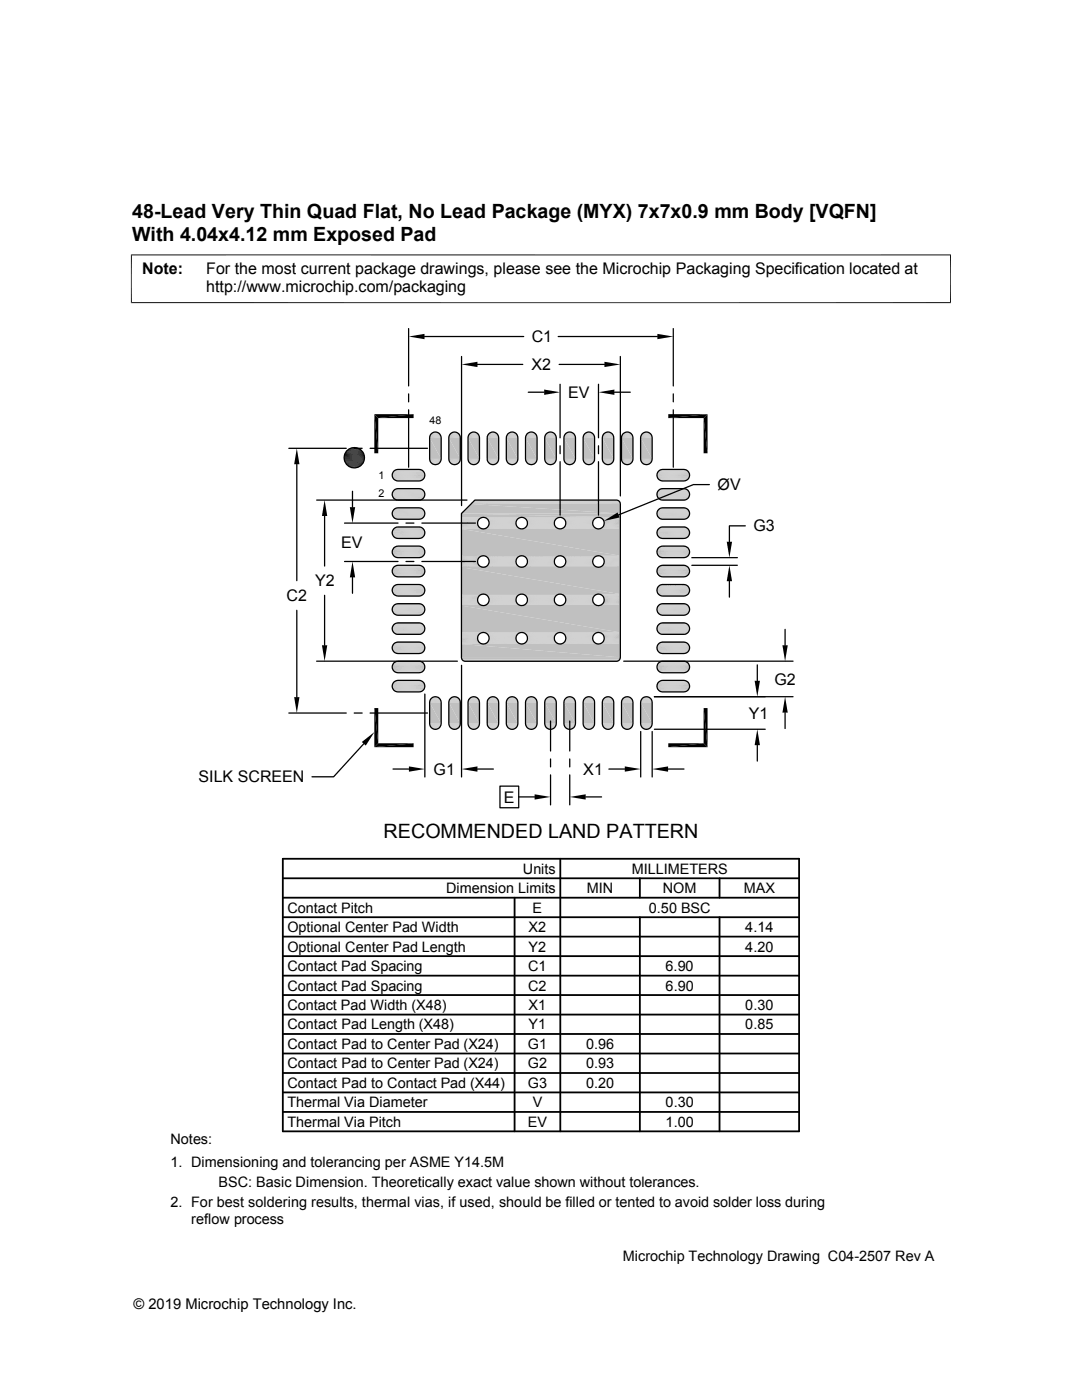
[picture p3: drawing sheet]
<svg xmlns="http://www.w3.org/2000/svg" width="216mm" height="279mm" viewBox="0 0 216 279" stroke-linecap="round" stroke-linejoin="round" font-family="sans-serif">
<defs><g id="words">
<g font-size="3.9">
<text x="26.4" y="43.5">48-Lead Very Thin Quad Flat, No Lead Package (MYX) 7x7x0.9 mm Body [VQFN]</text>
<text x="26.4" y="48">With 4.04x4.12 mm Exposed Pad</text>
<text x="76.5" y="167.3">RECOMMENDED LAND PATTERN</text>
</g>
<g font-size="3.2">
<text x="28.4" y="54.6">Note:</text>
<text x="41.1" y="58.3">http://www.microchip.com/packaging</text>
<text x="41.1" y="54.6">For the most current package drawings, please see the Microchip Packaging Specification located at</text>
<text x="106.1" y="68.3">C1</text>
<text x="106.1" y="73.9">X2</text>
<text x="113.3" y="79.4">EV</text>
<text x="143.2" y="97.8">ØV</text>
<text x="150.3" y="106.1">G3</text>
<text x="68.1" y="109.4">EV</text>
<text x="57.2" y="120">C2</text>
<text x="62.9" y="117">Y2</text>
<text x="154.5" y="136.6">G2</text>
<text x="149.4" y="143.4">Y1</text>
<text x="86.5" y="154.6">G1</text>
<text x="116.4" y="154.6">X1</text>
<text x="39.6" y="156.1">SILK SCREEN</text>
<text x="100.5" y="160.2">E</text>
</g>
<g font-size="2.9">
<text x="89" y="178.2">Dimension Limits</text>
<text x="104.3" y="174.4">Units</text>
<text x="117.1" y="178.2">MIN</text>
<text x="126" y="174.4">MILLIMETERS</text>
<text x="132.3" y="178.2">NOM</text>
<text x="148.4" y="178.2">MAX</text>
<text x="57.3" y="182.1">Contact Pitch</text>
<text x="106.3" y="182.1">E</text>
<text x="129.5" y="182.1">0.50 BSC</text>
<text x="57.3" y="186">Optional Center Pad Width</text>
<text x="57.3" y="189.9">Optional Center Pad Length</text>
<text x="105.5" y="189.9">Y2</text>
<text x="105.5" y="186">X2</text>
<text x="148.7" y="189.9">4.20</text>
<text x="148.7" y="186">4.14</text>
<text x="57.3" y="197.7">Contact Pad Spacing</text>
<text x="57.3" y="193.8">Contact Pad Spacing</text>
<text x="105.4" y="197.7">C2</text>
<text x="105.4" y="193.8">C1</text>
<text x="132.8" y="193.8">6.90</text>
<text x="132.8" y="197.7">6.90</text>
<text x="57.3" y="201.6">Contact Pad Width (X48)</text>
<text x="105.5" y="201.6">X1</text>
<text x="148.7" y="201.6">0.30</text>
<text x="57.3" y="205.4">Contact Pad Length (X48)</text>
<text x="57.3" y="209.3">Contact Pad to Center Pad (X24)</text>
<text x="105.3" y="209.3">G1</text>
<text x="105.5" y="205.4">Y1</text>
<text x="116.9" y="209.3">0.96</text>
<text x="148.7" y="205.4">0.85</text>
<text x="57.3" y="213.2">Contact Pad to Center Pad (X24)</text>
<text x="105.3" y="213.2">G2</text>
<text x="116.9" y="213.2">0.93</text>
<text x="57.3" y="217.1">Contact Pad to Contact Pad (X44)</text>
<text x="57.3" y="221">Thermal Via Diameter</text>
<text x="105.3" y="217.1">G3</text>
<text x="106.3" y="221">V</text>
<text x="116.9" y="217.1">0.20</text>
<text x="132.8" y="221">0.30</text>
<text x="57.3" y="224.9">Thermal Via Pitch</text>
<text x="105.3" y="224.9">EV</text>
<text x="132.8" y="224.9">1.00</text>
<text x="34" y="228.3">Notes:</text>
<text x="34" y="232.9">1. Dimensioning and tolerancing per ASME Y14.5M</text>
<text x="43.6" y="236.9">BSC: Basic Dimension. Theoretically exact value shown without tolerances.</text>
<text x="34" y="241">2. For best soldering results, thermal vias, if used, should be filled or tented to avoid solder loss during</text>
<text x="38.1" y="244.3">reflow process</text>
<text x="124.3" y="251.7">Microchip Technology Drawing C04-2507 Rev A</text>
<text x="26.6" y="261.3">© 2019 Microchip Technology Inc.</text>
</g>
<g font-size="2.1">
<text x="85.7" y="84.6">48</text>
<text x="75.5" y="95.6">1</text>
<text x="75.5" y="99.1">2</text>
</g>
</g></defs>
<g fill="#c0c0c0">
<path d="M86.7 86.2h.4z"/>
<path d="M90.5 86.2h.4z"/>
<path d="M94.3 86.2h.4z"/>
<path d="M98.1 86.2h.5z"/>
<path d="M102 86.2h.4z"/>
<path d="M105.8 86.2h.4z"/>
<path d="M109.6 86.2h.4z"/>
<path d="M113.5 86.2h.4z"/>
<path d="M117.3 86.2h.4z"/>
<path d="M121.1 86.2h.4z"/>
<path d="M124.9 86.2h.4z"/>
<path d="M128.8 86.2h.4z"/>
<path d="M128.6 86.3h.8z"/>
<path d="M128.8 86.2l.6 .1z"/>
<path d="M124.8 86.3h.7z"/>
<path d="M124.9 86.2l.6 .1z"/>
<path d="M120.9 86.3h.8z"/>
<path d="M121.1 86.2l.6 .1z"/>
<path d="M117.1 86.3h.8z"/>
<path d="M117.3 86.2l.6 .1z"/>
<path d="M113.3 86.3h.8z"/>
<path d="M113.5 86.2l.6 .1z"/>
<path d="M109.5 86.3h.7z"/>
<path d="M109.6 86.2l.6 .1z"/>
<path d="M105.6 86.3h.8z"/>
<path d="M105.8 86.2l.6 .1z"/>
<path d="M101.8 86.3h.8z"/>
<path d="M102 86.2l.6 .1z"/>
<path d="M98 86.3h.7z"/>
<path d="M98.1 86.2l.6 .1z"/>
<path d="M94.1 86.3h.8z"/>
<path d="M94.3 86.2l.6 .1z"/>
<path d="M90.3 86.3h.8z"/>
<path d="M90.5 86.2l.6 .1z"/>
<path d="M86.5 86.3h.8z"/>
<path d="M86.7 86.2l.6 .1z"/>
<path d="M128.4 86.4h1.2z"/>
<path d="M128.6 86.3l1 .1z"/>
<path d="M124.6 86.4h1.1z"/>
<path d="M124.8 86.3l.9 .1z"/>
<path d="M120.8 86.4h1.1z"/>
<path d="M120.9 86.3l1 .1z"/>
<path d="M116.9 86.4h1.2z"/>
<path d="M117.1 86.3l1 .1z"/>
<path d="M113.1 86.4h1.1z"/>
<path d="M113.3 86.3l.9 .1z"/>
<path d="M109.3 86.4h1.1z"/>
<path d="M109.5 86.3l.9 .1z"/>
<path d="M105.4 86.4h1.2z"/>
<path d="M105.6 86.3l1 .1z"/>
<path d="M101.6 86.4h1.2z"/>
<path d="M101.8 86.3l1 .1z"/>
<path d="M97.8 86.4h1.1z"/>
<path d="M98 86.3l.9 .1z"/>
<path d="M94 86.4h1.1z"/>
<path d="M94.1 86.3l1 .1z"/>
<path d="M90.1 86.4h1.2z"/>
<path d="M90.3 86.3l1 .1z"/>
<path d="M86.3 86.4h1.2z"/>
<path d="M86.5 86.3l1 .1z"/>
<path d="M128.2 86.5l.2-.1 1.3 .1z"/>
<path d="M128.4 86.4l1.3 .1z"/>
<path d="M124.4 86.5l.2-.1 1.3 .1z"/>
<path d="M124.6 86.4l1.3 .1z"/>
<path d="M120.6 86.5l.2-.1 1.3 .1z"/>
<path d="M120.8 86.4l1.3 .1z"/>
<path d="M116.8 86.5l.1-.1 1.3 .1z"/>
<path d="M116.9 86.4l1.3 .1z"/>
<path d="M112.9 86.5l.2-.1 1.3 .1z"/>
<path d="M113.1 86.4l1.3 .1z"/>
<path d="M109.1 86.5l.2-.1 1.3 .1z"/>
<path d="M109.3 86.4l1.3 .1z"/>
<path d="M105.3 86.5l.1-.1 1.3 .1z"/>
<path d="M105.4 86.4l1.3 .1z"/>
<path d="M101.5 86.5l.1-.1 1.3 .1z"/>
<path d="M101.6 86.4l1.3 .1z"/>
<path d="M97.6 86.5l.2-.1 1.3 .1z"/>
<path d="M97.8 86.4l1.3 .1z"/>
<path d="M93.8 86.5l.2-.1 1.3 .1z"/>
<path d="M94 86.4l1.3 .1z"/>
<path d="M90 86.5l.1-.1 1.3 .1z"/>
<path d="M90.1 86.4l1.3 .1z"/>
<path d="M86.1 86.5l.2-.1 1.3 .1z"/>
<path d="M86.3 86.4l1.3 .1z"/>
<path d="M128.2 86.5l1.7 .1h-1.8z"/>
<path d="M128.2 86.5h1.5l.2 .1z"/>
<path d="M124.4 86.5l1.6 .1h-1.7z"/>
<path d="M124.4 86.5h1.5l.1 .1z"/>
<path d="M120.6 86.5l1.6 .1h-1.8z"/>
<path d="M120.6 86.5h1.5l.1 .1z"/>
<path d="M116.8 86.5l1.6 .1h-1.8z"/>
<path d="M116.8 86.5h1.4l.2 .1z"/>
<path d="M112.9 86.5l1.7 .1h-1.8z"/>
<path d="M112.9 86.5h1.5l.2 .1z"/>
<path d="M109.1 86.5l1.6 .1h-1.7z"/>
<path d="M109.1 86.5h1.5l.1 .1z"/>
<path d="M105.3 86.5l1.6 .1h-1.8z"/>
<path d="M105.3 86.5h1.4l.2 .1z"/>
<path d="M101.5 86.5l1.6 .1h-1.8z"/>
<path d="M101.5 86.5h1.4l.2 .1z"/>
<path d="M97.6 86.5l1.6 .1h-1.7z"/>
<path d="M97.6 86.5h1.5l.1 .1z"/>
<path d="M93.8 86.5l1.6 .1h-1.8z"/>
<path d="M93.8 86.5h1.5l.1 .1z"/>
<path d="M90 86.5l1.6 .1h-1.8z"/>
<path d="M90 86.5h1.4l.2 .1z"/>
<path d="M86.1 86.5l1.7 .1h-1.8z"/>
<path d="M86.1 86.5h1.5l.2 .1z"/>
<path d="M128.1 86.6l1.9 .2h-2z"/>
<path d="M128.1 86.6h1.8l.1 .2z"/>
<path d="M124.3 86.6l1.9 .2h-2z"/>
<path d="M124.3 86.6h1.7l.2 .2z"/>
<path d="M120.4 86.6l1.9 .2h-2z"/>
<path d="M120.4 86.6h1.8l.1 .2z"/>
<path d="M116.6 86.6l1.9 .2h-2z"/>
<path d="M116.6 86.6h1.8l.1 .2z"/>
<path d="M112.8 86.6l1.9 .2h-2z"/>
<path d="M112.8 86.6h1.8l.1 .2z"/>
<path d="M109 86.6l1.8 .2h-2z"/>
<path d="M109 86.6h1.7l.1 .2z"/>
<path d="M105.1 86.6l1.9 .2h-2z"/>
<path d="M105.1 86.6h1.8l.1 .2z"/>
<path d="M101.3 86.6l1.9 .2h-2z"/>
<path d="M101.3 86.6h1.8l.1 .2z"/>
<path d="M97.5 86.6l1.9 .2h-2z"/>
<path d="M97.5 86.6h1.7l.2 .2z"/>
<path d="M93.6 86.6l1.9 .2h-2z"/>
<path d="M93.6 86.6h1.8l.1 .2z"/>
<path d="M89.8 86.6l1.9 .2h-2z"/>
<path d="M89.8 86.6h1.8l.1 .2z"/>
<path d="M86 86.6l1.9 .2h-2z"/>
<path d="M86 86.6h1.8l.1 .2z"/>
</g>
<g fill="none" stroke="#c0c0c0" stroke-width=".2">
<path d="M85.7 87.1h2.3M85.8 86.9h2.1M89.6 87.1h2.2M89.6 86.9h2.2M93.4 87.1h2.3M93.5 86.9h2.1M97.2 87.1h2.3M97.3 86.9h2.1M101 87.1h2.3M101.1 86.9h2.2M104.9 87.1h2.2M104.9 86.9h2.2"/>
<path d="M108.7 87.1h2.3M108.8 86.9h2.1M112.5 87.1h2.3M112.6 86.9h2.1M116.4 87.1h2.2M116.4 86.9h2.2M120.2 87.1h2.2M120.2 86.9h2.2M124 87.1h2.3M124.1 86.9h2.1M127.8 87.1h2.3M127.9 86.9h2.2"/>
</g>
<path d="M85.7 87.3h2.3M89.6 87.3h2.2M93.4 87.3h2.3M97.2 87.3h2.3M101 87.3h2.3M104.9 87.3h2.3M108.7 87.3h2.3M112.5 87.3h2.3M116.4 87.3h2.2M120.2 87.3h2.3M124 87.3h2.3M127.8 87.3h2.3" fill="none" stroke="#c0c0c0" stroke-width=".21"/>
<g fill="#c0c0c0">
<path d="M127.8 87.4l2.3 4.2h-2.3z"/>
<path d="M127.8 87.4h2.3v4.2z"/>
<path d="M124 87.4l2.3 4.2h-2.3z"/>
<path d="M124 87.4h2.3v4.2z"/>
<path d="M120.2 87.4l2.3 4.2h-2.3z"/>
<path d="M120.2 87.4h2.3v4.2z"/>
<path d="M116.4 87.4l2.2 4.2h-2.2z"/>
<path d="M116.4 87.4h2.2v4.2z"/>
<path d="M112.5 87.4l2.3 4.2h-2.3z"/>
<path d="M112.5 87.4h2.3v4.2z"/>
<path d="M108.7 87.4l2.3 4.2h-2.3z"/>
<path d="M108.7 87.4h2.3v4.2z"/>
<path d="M104.9 87.4l2.3 4.2h-2.3z"/>
<path d="M104.9 87.4h2.3v4.2z"/>
<path d="M101 87.4l2.3 4.2h-2.3z"/>
<path d="M101 87.4h2.3v4.2z"/>
<path d="M97.2 87.4l2.3 4.2h-2.3z"/>
<path d="M97.2 87.4h2.3v4.2z"/>
<path d="M93.4 87.4l2.3 4.2h-2.3z"/>
<path d="M93.4 87.4h2.3v4.2z"/>
<path d="M89.6 87.4l2.2 4.2h-2.2z"/>
<path d="M89.6 87.4h2.2v4.2z"/>
<path d="M85.7 87.4l2.3 4.2h-2.3z"/>
<path d="M85.7 87.4h2.3v4.2z"/>
</g>
<g fill="none" stroke="#c0c0c0" stroke-width=".2">
<path d="M85.7 91.7h2.3M85.7 91.8h2.3M85.7 91.9h2.3M85.8 92h2.1M85.8 92.1h2.1M89.6 91.7h2.2M89.6 91.8h2.2M89.6 91.9h2.2M89.6 92h2.2M89.6 92.1h2.2M93.4 91.7h2.3M93.4 91.8h2.3"/>
<path d="M93.4 91.9h2.3M93.5 92h2.1M93.5 92.1h2.1M97.2 91.7h2.3M97.2 91.8h2.3M97.2 91.9h2.3M97.3 92h2.1M97.3 92.1h2.1M101 91.7h2.3M101 91.8h2.3M101.1 91.9h2.2M101.1 92h2.2"/>
<path d="M101.1 92.1h2.2M104.9 91.7h2.3M104.9 91.8h2.2M104.9 91.9h2.2M104.9 92h2.2M104.9 92.1h2.2M108.7 91.7h2.3M108.7 91.8h2.3M108.7 91.9h2.3M108.8 92h2.1M108.8 92.1h2.1M112.5 91.7h2.3"/>
<path d="M112.5 91.8h2.3M112.5 91.9h2.3M112.6 92h2.1M112.6 92.1h2.1M116.4 91.7h2.2M116.4 91.8h2.2M116.4 91.9h2.2M116.4 92h2.2M116.4 92.1h2.2M120.2 91.7h2.3M120.2 91.8h2.2M120.2 91.9h2.2"/>
<path d="M120.2 92h2.2M120.3 92.1h2.1M124 91.7h2.3M124 91.8h2.3M124 91.9h2.3M124.1 92h2.1M124.1 92.1h2.1M127.8 91.7h2.3M127.8 91.8h2.3M127.8 91.9h2.3M127.9 92h2.2M127.9 92.1h2.1"/>
</g>
<g fill="#c0c0c0">
<path d="M128 92.2h1.9z"/>
<path d="M128 92.2h2z"/>
<path d="M124.2 92.2h1.9z"/>
<path d="M124.2 92.2h2z"/>
<path d="M120.3 92.2h2z"/>
<path d="M116.5 92.2h1.9z"/>
<path d="M116.5 92.2h2z"/>
<path d="M112.7 92.2h1.9z"/>
<path d="M112.7 92.2h2z"/>
<path d="M108.9 92.2h1.9z"/>
<path d="M105 92.2h2z"/>
<path d="M101.2 92.2h1.9z"/>
<path d="M101.2 92.2h2z"/>
<path d="M97.4 92.2h1.9z"/>
<path d="M97.4 92.2h2z"/>
<path d="M93.5 92.2h2z"/>
<path d="M89.7 92.2h2z"/>
<path d="M85.9 92.2h1.9z"/>
<path d="M85.9 92.2h2z"/>
<path d="M128 92.2l1.9 .1h-1.8z"/>
<path d="M128 92.2h1.9v.1z"/>
<path d="M124.2 92.2l1.8 .1h-1.7z"/>
<path d="M124.2 92.2h1.9l-.1 .1z"/>
<path d="M120.4 92.2l1.8 .1h-1.7z"/>
<path d="M120.4 92.2h1.9l-.1 .1z"/>
<path d="M116.5 92.2l1.9 .1h-1.8z"/>
<path d="M116.5 92.2h1.9v.1z"/>
<path d="M112.7 92.2l1.9 .1h-1.8z"/>
<path d="M112.7 92.2h1.9v.1z"/>
<path d="M108.9 92.2l1.8 .1h-1.7z"/>
<path d="M108.9 92.2h1.9l-.1 .1z"/>
<path d="M105.1 92.2l1.8 .1h-1.8z"/>
<path d="M105.1 92.2h1.9l-.1 .1z"/>
<path d="M101.2 92.2l1.9 .1h-1.8z"/>
<path d="M101.2 92.2h1.9v.1z"/>
<path d="M97.4 92.2l1.8 .1h-1.7z"/>
<path d="M97.4 92.2h1.9l-.1 .1z"/>
<path d="M93.6 92.2l1.8 .1h-1.7z"/>
<path d="M93.6 92.2h1.9l-.1 .1z"/>
<path d="M89.7 92.2l1.9 .1h-1.8z"/>
<path d="M89.7 92.2h2l-.1 .1z"/>
<path d="M85.9 92.2l1.9 .1h-1.8z"/>
<path d="M85.9 92.2h1.9v.1z"/>
<path d="M128.1 92.3l1.7 .1z"/>
<path d="M128.1 92.3h1.8z"/>
<path d="M124.3 92.3l1.7 .1z"/>
<path d="M124.3 92.3h1.7z"/>
<path d="M120.5 92.3l1.6 .1z"/>
<path d="M120.5 92.3h1.7z"/>
<path d="M116.6 92.3l1.7 .1z"/>
<path d="M116.6 92.3h1.8z"/>
<path d="M112.8 92.3l1.7 .1z"/>
<path d="M112.8 92.3h1.8z"/>
<path d="M109 92.3l1.6 .1z"/>
<path d="M109 92.3h1.7z"/>
<path d="M105.1 92.3l1.7 .1z"/>
<path d="M105.1 92.3h1.8z"/>
<path d="M101.3 92.3l1.7 .1z"/>
<path d="M101.3 92.3h1.8z"/>
<path d="M97.5 92.3l1.7 .1z"/>
<path d="M97.5 92.3h1.7z"/>
<path d="M93.7 92.3l1.6 .1z"/>
<path d="M93.7 92.3h1.7z"/>
<path d="M89.8 92.3l1.7 .1z"/>
<path d="M89.8 92.3h1.8z"/>
<path d="M86 92.3l1.7 .1z"/>
<path d="M86 92.3h1.8z"/>
<path d="M128.2 92.4l1.5 .1z"/>
<path d="M128.2 92.4h1.6z"/>
<path d="M124.3 92.4l1.6 .1z"/>
<path d="M124.3 92.4h1.7z"/>
<path d="M120.5 92.4l1.6 .1z"/>
<path d="M120.5 92.4h1.6z"/>
<path d="M116.7 92.4l1.5 .1z"/>
<path d="M116.7 92.4h1.6z"/>
<path d="M112.9 92.4l1.5 .1z"/>
<path d="M112.9 92.4h1.6z"/>
<path d="M109 92.4l1.6 .1z"/>
<path d="M109 92.4h1.6z"/>
<path d="M105.2 92.4l1.5 .1z"/>
<path d="M105.2 92.4h1.6z"/>
<path d="M101.4 92.4l1.5 .1z"/>
<path d="M101.4 92.4h1.6z"/>
<path d="M97.6 92.4l1.5 .1z"/>
<path d="M97.6 92.4h1.6z"/>
<path d="M93.7 92.4l1.6 .1z"/>
<path d="M93.7 92.4h1.6z"/>
<path d="M89.9 92.4l1.5 .1z"/>
<path d="M89.9 92.4h1.6z"/>
<path d="M86.1 92.4l1.5 .1z"/>
<path d="M86.1 92.4h1.6z"/>
<path d="M128.2 92.5h1.4z"/>
<path d="M128.2 92.5h1.5z"/>
<path d="M124.4 92.5h1.4z"/>
<path d="M124.4 92.5h1.5z"/>
<path d="M120.6 92.5h1.4z"/>
<path d="M120.6 92.5h1.5z"/>
<path d="M116.8 92.5h1.3z"/>
<path d="M116.8 92.5h1.4z"/>
<path d="M112.9 92.5h1.4z"/>
<path d="M112.9 92.5h1.5z"/>
<path d="M109.1 92.5h1.4z"/>
<path d="M109.1 92.5h1.5z"/>
<path d="M105.3 92.5h1.3z"/>
<path d="M105.3 92.5h1.4z"/>
<path d="M101.5 92.5h1.3z"/>
<path d="M101.5 92.5h1.4z"/>
<path d="M97.6 92.5h1.4z"/>
<path d="M97.6 92.5h1.5z"/>
<path d="M93.8 92.5h1.4z"/>
<path d="M93.8 92.5h1.5z"/>
<path d="M90 92.5h1.3z"/>
<path d="M90 92.5h1.4z"/>
<path d="M86.1 92.5h1.4z"/>
<path d="M86.1 92.5h1.5z"/>
<path d="M128.3 92.5l1.3 .1z"/>
<path d="M128.3 92.5h1.3z"/>
<path d="M124.5 92.5l1.2 .1z"/>
<path d="M124.5 92.5h1.3z"/>
<path d="M120.7 92.5l1.2 .1z"/>
<path d="M120.7 92.5h1.3z"/>
<path d="M116.9 92.5l1.2 .1z"/>
<path d="M116.9 92.5h1.2z"/>
<path d="M113 92.5l1.2 .1z"/>
<path d="M113 92.5h1.3z"/>
<path d="M109.2 92.5l1.2 .1z"/>
<path d="M109.2 92.5h1.3z"/>
<path d="M105.4 92.5l1.2 .1z"/>
<path d="M105.4 92.5h1.2z"/>
<path d="M101.6 92.5l1.2 .1z"/>
<path d="M101.6 92.5h1.2z"/>
<path d="M97.7 92.5l1.2 .1z"/>
<path d="M97.7 92.5h1.3z"/>
<path d="M93.9 92.5l1.2 .1z"/>
<path d="M93.9 92.5h1.3z"/>
<path d="M90.1 92.5l1.2 .1z"/>
<path d="M90.1 92.5h1.2z"/>
<path d="M86.2 92.5l1.3 .1z"/>
<path d="M86.2 92.5h1.3z"/>
<path d="M128.4 92.6h1z"/>
<path d="M128.4 92.6h1.2z"/>
<path d="M124.6 92.6h1z"/>
<path d="M124.6 92.6h1.1z"/>
<path d="M120.8 92.6h1z"/>
<path d="M120.8 92.6h1.1z"/>
<path d="M116.9 92.6h1z"/>
<path d="M116.9 92.6h1.2z"/>
<path d="M113.1 92.6h1z"/>
<path d="M113.1 92.6h1.1z"/>
<path d="M109.3 92.6h1z"/>
<path d="M109.3 92.6h1.1z"/>
<path d="M105.5 92.6h.9z"/>
<path d="M105.5 92.6h1.1z"/>
<path d="M101.6 92.6h1z"/>
<path d="M101.6 92.6h1.2z"/>
<path d="M97.8 92.6h1z"/>
<path d="M97.8 92.6h1.1z"/>
<path d="M94 92.6h1z"/>
<path d="M94 92.6h1.1z"/>
<path d="M90.1 92.6h1z"/>
<path d="M90.1 92.6h1.2z"/>
<path d="M86.3 92.6h1z"/>
<path d="M86.3 92.6h1.2z"/>
<path d="M128.5 92.6l.9 .1z"/>
<path d="M128.5 92.6h.9z"/>
<path d="M124.7 92.6l.8 .1z"/>
<path d="M124.7 92.6h.9z"/>
<path d="M120.9 92.6l.8 .1z"/>
<path d="M120.9 92.6h.9z"/>
<path d="M117.1 92.6l.8 .1z"/>
<path d="M117.1 92.6h.8z"/>
<path d="M113.2 92.6l.9 .1z"/>
<path d="M113.2 92.6h.9z"/>
<path d="M109.4 92.6l.8 .1z"/>
<path d="M109.4 92.6h.9z"/>
<path d="M105.6 92.6l.8 .1z"/>
<path d="M105.6 92.6h.8z"/>
<path d="M101.7 92.6l.9 .1z"/>
<path d="M101.7 92.6h.9z"/>
<path d="M97.9 92.6l.8 .1z"/>
<path d="M97.9 92.6h.9z"/>
<path d="M94.1 92.6l.8 .1z"/>
<path d="M94.1 92.6h.9z"/>
<path d="M90.3 92.6l.8 .1z"/>
<path d="M90.3 92.6h.8z"/>
<path d="M86.4 92.6l.9 .1z"/>
<path d="M86.4 92.6h.9z"/>
<path d="M128.6 92.7h.6z"/>
<path d="M128.6 92.7h.8z"/>
<path d="M124.8 92.7h.6z"/>
<path d="M124.8 92.7h.7z"/>
<path d="M120.9 92.7h.6z"/>
<path d="M120.9 92.7h.8z"/>
<path d="M117.1 92.7h.6z"/>
<path d="M117.1 92.7h.8z"/>
<path d="M113.3 92.7h.6z"/>
<path d="M113.3 92.7h.8z"/>
<path d="M109.5 92.7h.6z"/>
<path d="M109.5 92.7h.7z"/>
<path d="M105.6 92.7h.6z"/>
<path d="M105.6 92.7h.8z"/>
<path d="M101.8 92.7h.6z"/>
<path d="M101.8 92.7h.8z"/>
<path d="M98 92.7h.6z"/>
<path d="M98 92.7h.7z"/>
<path d="M94.1 92.7h.6z"/>
<path d="M94.1 92.7h.8z"/>
<path d="M90.3 92.7h.6z"/>
<path d="M90.3 92.7h.8z"/>
<path d="M86.5 92.7h.6z"/>
<path d="M86.5 92.7h.8z"/>
<path d="M86.7 92.7h.4z"/>
<path d="M90.5 92.7h.4z"/>
<path d="M94.4 92.7h.3z"/>
<path d="M98.2 92.7h.4z"/>
<path d="M102 92.7h.4z"/>
<path d="M105.8 92.7h.4z"/>
<path d="M109.7 92.7h.3z"/>
<path d="M113.5 92.7h.4z"/>
<path d="M117.3 92.7h.4z"/>
<path d="M121.2 92.7h.3z"/>
<path d="M125 92.7h.3z"/>
<path d="M128.8 92.7h.4z"/>
<path d="M124.9 92.7h.4z"/>
<path d="M124.9 92.7h.5z"/>
<path d="M121.1 92.7h.4z"/>
<path d="M109.6 92.7h.4z"/>
<path d="M109.6 92.7h.5z"/>
<path d="M98.1 92.7h.5z"/>
<path d="M94.3 92.7h.4z"/>
</g>
<g fill="none" stroke="#c0c0c0" stroke-width=".2">
<path d="M78.3 94.7h6.5M78.3 98.6h6.5M78.3 94.5h6.5M78.3 98.4h6.5M78.3 95.1h6.5M78.3 99h6.5M78.3 95.3h6.4M78.3 99.1h6.4M78.3 94.4h6.4M78.3 98.2h6.4M78.4 95.5h6.2M78.4 99.3h6.2"/>
<path d="M78.4 94.2h6.2M78.4 98h6.2M78.5 94h6M78.5 97.9h6M78.5 95.6h6M78.5 99.5h6M78.7 93.9h5.7M78.7 97.7h5.7M78.7 95.8h5.7M78.7 99.6h5.7M78.8 93.8h5.4M78.8 97.6h5.4"/>
<path d="M78.8 95.9h5.4M78.8 99.7h5.4M79 95.9h5M79 99.8h5M79 93.7h5M79 97.6h5M79.2 93.7h4.6M79.2 97.5h4.6M79.2 96h4.6M79.2 99.8h4.6M94.6 99.9h28.9M94.7 99.9h28.7"/>
<path d="M94.7 99.8h28.6M131.1 94.7h6.5M131.1 98.6h6.5M131.1 94.5h6.5M131.1 98.4h6.5M131.1 94.6h6.5M131.1 95.1h6.5M131.1 98.5h6.5M131.1 99h6.5M131.1 95.3h6.4M131.1 99.1h6.4M131.2 94.3h6.3"/>
<path d="M131.2 98.1h6.3M131.2 94.4h6.3M131.2 98.2h6.3M131.2 95.5h6.2M131.2 99.3h6.2M131.3 94.2h6.1M131.3 98.1h6.1M131.3 94.1h6.1M131.3 98h6.1M131.4 95.6h5.9M131.4 99.5h5.9M131.4 94.1h5.9"/>
<path d="M131.4 97.9h5.9M131.4 94h5.8M131.4 97.8h5.8M131.5 95.8h5.7M131.5 99.6h5.7M131.5 93.9h5.7M131.5 97.7h5.7M131.6 93.9h5.5M131.6 97.7h5.5M131.7 95.9h5.3M131.7 99.7h5.3M131.7 93.8h5.3"/>
<path d="M131.7 97.6h5.3M131.8 93.8h5.1M131.8 97.6h5.1M131.8 95.9h5M131.8 99.8h5M132 96h4.7M132 99.8h4.7M136.7 93.7h-4.7M136.7 97.5h-4.7M78.3 102.2h6.5M78.3 102h6.4M78.4 101.8h6.2"/>
<path d="M78.5 101.7h6M78.7 101.5h5.7M78.8 101.5h5.4M79 101.4h5M94 100.5h29.8M94.1 100.4h29.7M94.3 100.3h29.4M94.4 100.1h29.3M94.5 100h29.1M131.1 102.4h6.5M131.1 102.2h6.5M131.1 102.3h6.5"/>
<path d="M131.2 102h6.3M131.2 102.1h6.3M131.3 101.9h6.1M131.3 101.8h6.1M131.4 101.7h5.9M131.4 101.6h5.8M131.5 101.6h5.7M131.6 101.5h5.5M131.7 101.5h5.3M131.8 101.4h5.1M131.8 101.4h5"/>
</g>
<path d="M78.3 94.9h6.5M78.3 98.8h6.5M131.1 94.9h6.5M131.1 98.8h6.5" fill="none" stroke="#c0c0c0" stroke-width=".21"/>
<g fill="#c0c0c0">
<path d="M92.1 102.5l1.9-1.9 29.8 1.9z"/>
<path d="M94 100.6h29.8v1.9z"/>
</g>
<path d="M78.3 102.4h6.5M78.3 102.6h6.5M78.3 103h6.4M78.4 103.1h6.2M131.1 102.6h6.5M131.1 103h6.4M131.2 103.1h6.2" fill="none" stroke="#c0c0c0" stroke-width=".2"/>
<path d="M78.3 102.8h6.5M131.1 102.8h6.5" fill="none" stroke="#c0c0c0" stroke-width=".21"/>
<g fill="#c0c0c0">
<path d="M92.1 102.5l31.7 .8h-31.7z"/>
<path d="M92.1 102.5h31.7v.8z"/>
</g>
<g fill="none" stroke="#c0c0c0" stroke-width=".2">
<path d="M78.3 106.4h6.5M78.3 110.2h6.5M78.3 106h6.5M78.3 109.8h6.5M78.3 106.6h6.5M78.3 110.4h6.5M78.3 106.8h6.4M78.3 110.6h6.4M78.3 105.8h6.4M78.3 109.7h6.4M78.4 107h6.2M78.4 110.8h6.2"/>
<path d="M78.4 105.7h6.2M78.4 109.5h6.2M78.5 105.5h6M78.5 109.3h6M78.5 103.3h6M78.5 107.1h6M78.7 105.4h5.7M78.7 109.2h5.7M78.7 103.4h5.7M78.7 107.3h5.7M78.8 105.3h5.4M78.8 109.1h5.4"/>
<path d="M78.8 103.5h5.4M78.8 107.4h5.4M79 103.6h5M79 107.4h5M79 105.2h5M79 109h5M79.2 105.2h4.6M79.2 109h4.6M79.2 107.5h4.6M92.1 103.3h31.7M92.1 103.3h4.2M92.1 103.4h4"/>
<path d="M92.1 103.5h3.8M92.1 103.6h3.6M92.1 103.8h3.4M92.1 104h3.3M92.1 104.8h3.3M92.1 105h3.4M92.1 105.2h3.6M92.1 105.3h3.8M92.1 105.4h4M92.1 105.5h4.2M92.1 105.5h31.7M96.6 105.5h7.3"/>
<path d="M96.7 103.3h7.1M96.8 105.5h6.9M96.9 103.4h6.7M96.9 105.4h6.7M97 105.4h6.5M97 103.4h6.5M97.1 105.3h6.3M97.1 103.5h6.3M97.2 103.6h6.2M97.2 105.2h6.2M97.3 105.2h6M97.3 103.7h6"/>
<path d="M97.3 105.1h5.9M97.3 103.7h5.9M97.4 105h5.7M97.4 103.8h5.7M97.5 103.9h5.6M97.5 104.9h5.6M97.5 104.8h5.5M97.5 104h5.5M97.5 104.7h5.5M97.5 104.1h5.5M97.6 104.5h5.4M97.6 104.2h5.4"/>
<path d="M97.6 104.3h5.4M97.6 104.6h5.4M104.2 105.5h7.4M104.4 103.3h7.1M104.5 105.5h6.9M104.6 103.4h6.7M104.6 105.4h6.7M104.7 105.4h6.5M104.7 103.4h6.5M104.8 105.3h6.3M104.8 103.5h6.3M104.8 103.6h6.2"/>
<path d="M104.8 105.2h6.2M104.9 105.2h6M104.9 103.7h6M105 105.1h5.8M105 103.7h5.8M105.1 105h5.7M105.1 103.8h5.7M105.1 103.9h5.6M105.1 104.9h5.6M105.2 104.8h5.5M105.2 104h5.5M105.2 104.7h5.5"/>
<path d="M105.2 104.1h5.5M105.2 104.6h5.4M105.2 104.2h5.4M105.2 104.3h5.4M105.2 104.5h5.4M111.9 105.5h7.4M112 103.3h7.2M112.1 105.5h6.9M112.2 105.4h6.8M112.2 103.4h6.8M112.3 103.4h6.5M112.3 105.4h6.5"/>
<path d="M112.4 105.3h6.3M112.4 103.5h6.3M112.5 103.6h6.2M112.5 105.2h6.2M112.6 105.2h6M112.6 103.7h6M112.6 105.1h5.9M112.6 103.7h5.9M112.7 105h5.7M112.7 103.8h5.7M112.8 104.9h5.6M112.8 103.9h5.6"/>
<path d="M112.8 104h5.5M112.8 104.8h5.5M112.9 104.7h5.4M112.9 104.1h5.4M112.9 104.6h5.4M112.9 104.2h5.4M112.9 104.3h5.4M112.9 104.5h5.4M119.7 103.3h4.1M119.9 103.4h3.9M119.9 105.4h3.9M120.1 105.3h3.7"/>
<path d="M120.1 103.5h3.7M120.2 103.7h3.6M120.2 105.1h3.6M120.4 104.9h3.4M120.4 103.9h3.4M123.8 105.5h-4.3M131.1 106.4h6.5M131.1 110.2h6.5M131.1 106h6.5M131.1 109.8h6.5M131.1 106.1h6.5M131.1 106.6h6.5"/>
<path d="M131.1 109.9h6.5M131.1 110.4h6.5M131.1 106.8h6.4M131.1 110.6h6.4M131.2 105.8h6.3M131.2 109.6h6.3M131.2 105.9h6.3M131.2 109.7h6.3M131.2 107h6.2M131.2 110.8h6.2M131.3 105.7h6.1M131.3 109.5h6.1"/>
<path d="M131.3 105.6h6.1M131.4 103.3h5.9M131.4 107.1h5.9M131.4 105.5h5.9M131.4 109.4h5.9M131.4 105.5h5.8M131.4 109.3h5.8M131.5 103.4h5.7M131.5 107.3h5.7M131.5 105.4h5.7M131.5 109.2h5.7M131.6 105.3h5.5"/>
<path d="M131.6 109.2h5.5M131.7 103.5h5.3M131.7 107.4h5.3M131.7 105.3h5.3M131.7 109.1h5.3M131.8 105.3h5.1M131.8 109.1h5.1M131.8 103.6h5M131.8 107.4h5M131.8 105.2h5M131.8 109.1h5M132 107.5h4.7"/>
<path d="M132.1 105.2h4.6M136.7 109h-4.7"/>
</g>
<path d="M78.3 106.2h6.5M78.3 110h6.5M92.1 104.2h3.2M92.1 104.6h3.2M120.5 104.1h3.3M120.5 104.7h3.3M120.5 104.3h3.3M131.1 106.2h6.5M131.1 110h6.5" fill="none" stroke="#c0c0c0" stroke-width=".21"/>
<path d="M92.1 104.4h3.2M120.5 104.5h3.3" fill="none" stroke="#c0c0c0" stroke-width=".23"/>
<g fill="#c0c0c0">
<path d="M92.1 105.6l31.7 5.3h-31.7z"/>
<path d="M92.1 105.6h31.7v5.3z"/>
</g>
<g fill="none" stroke="#c0c0c0" stroke-width=".2">
<path d="M78.3 117.7h6.5M78.3 114.1h6.5M78.3 113.7h6.5M78.3 117.5h6.5M78.3 114.3h6.5M78.3 118.1h6.5M78.3 114.5h6.4M78.3 118.3h6.4M78.3 113.5h6.4M78.3 117.3h6.4M78.4 114.6h6.2M78.4 118.5h6.2"/>
<path d="M78.4 113.3h6.2M78.4 117.1h6.2M78.5 113.2h6M78.5 117h6M78.5 111h6M78.5 114.8h6M78.7 113h5.7M78.7 116.9h5.7M78.7 111.1h5.7M78.7 114.9h5.7M78.8 112.9h5.4M78.8 116.8h5.4"/>
<path d="M78.8 111.2h5.4M78.8 115h5.4M79 111.3h5M79 115.1h5M79 112.9h5M79 116.7h5M79.2 112.8h4.6M79.2 111.3h4.6M79.2 115.1h4.6M92.1 110.9h27.4M92.1 110.9h4.2M92.1 111h4"/>
<path d="M92.1 111.1h3.8M92.1 111.3h3.6M92.1 111.4h3.4M92.1 112.7h3.4M92.1 112.9h3.6M92.1 113h3.8M92.1 113.1h4M92.1 113.2h31.7M96.6 110.9h7.3M96.7 113.2h7.1M96.8 111h6.9M96.9 111h6.7"/>
<path d="M96.9 113.1h6.7M97 113h6.5M97 111.1h6.5M97.1 113h6.3M97.1 111.2h6.3M97.2 111.2h6.2M97.2 112.9h6.2M97.3 112.8h6M97.3 111.3h6M97.3 112.7h5.9M97.3 111.4h5.9M97.4 112.6h5.7"/>
<path d="M97.4 111.5h5.7M97.5 111.6h5.6M97.5 112.5h5.6M97.5 112.4h5.5M97.5 111.7h5.5M97.5 112.3h5.5M97.5 111.8h5.5M97.6 112.1h5.4M97.6 111.9h5.4M97.6 112h5.4M97.6 112.2h5.4M104.2 110.9h7.4"/>
<path d="M104.4 113.2h7.1M104.5 111h6.9M104.6 111h6.7M104.6 113.1h6.7M104.7 113h6.5M104.7 111.1h6.5M104.8 113h6.3M104.8 111.2h6.3M104.8 111.2h6.2M104.8 112.9h6.2M104.9 112.8h6M104.9 111.3h6"/>
<path d="M105 112.7h5.8M105 111.4h5.8M105.1 112.6h5.7M105.1 111.5h5.7M105.1 111.6h5.6M105.1 112.5h5.6M105.2 112.4h5.5M105.2 111.7h5.5M105.2 112.3h5.5M105.2 111.8h5.5M105.2 112.2h5.4M105.2 111.9h5.4"/>
<path d="M105.2 112h5.4M105.2 112.1h5.4M111.9 110.9h7.4M112 113.2h7.2M112.1 111h6.9M112.2 113.1h6.8M112.2 111h6.8M112.3 111.1h6.5M112.3 113h6.5M112.4 113h6.3M112.4 111.2h6.3M112.5 111.2h6.2"/>
<path d="M112.5 112.9h6.2M112.6 112.8h6M112.6 111.3h6M112.6 112.7h5.9M112.6 111.4h5.9M112.7 112.6h5.7M112.7 111.5h5.7M112.8 112.5h5.6M112.8 111.6h5.6M112.8 111.7h5.5M112.8 112.4h5.5M112.9 112.3h5.4"/>
<path d="M112.9 111.8h5.4M112.9 112.2h5.4M112.9 111.9h5.4M112.9 112h5.4M112.9 112.1h5.4M119.5 110.9h4.3M119.7 111h4.1M119.7 113.1h4.1M119.9 111.1h3.9M119.9 113.1h3.9M120.1 112.9h3.7M120.1 111.2h3.7"/>
<path d="M120.2 111.4h3.6M120.2 112.8h3.6M120.4 112.6h3.4M120.4 111.5h3.4M131.1 114.1h6.5M131.1 117.7h6.5M131.1 113.7h6.5M131.1 117.5h6.5M131.1 113.8h6.5M131.1 114.3h6.5M131.1 117.6h6.5M131.1 118.1h6.5"/>
<path d="M131.1 114.5h6.4M131.1 118.3h6.4M131.2 113.5h6.3M131.2 117.3h6.3M131.2 113.6h6.3M131.2 117.4h6.3M131.2 114.6h6.2M131.2 118.5h6.2M131.3 113.4h6.1M131.3 117.2h6.1M131.3 113.3h6.1M131.3 117.1h6.1"/>
<path d="M131.4 111h5.9M131.4 114.8h5.9M131.4 113.2h5.9M131.4 117h5.9M131.4 113.1h5.8M131.4 117h5.8M131.5 111.1h5.7M131.5 114.9h5.7M131.5 113.1h5.7M131.5 116.9h5.7M131.6 113h5.5M131.6 116.8h5.5"/>
<path d="M131.7 111.2h5.3M131.7 115h5.3M131.7 112.9h5.3M131.7 116.8h5.3M131.8 112.9h5.1M131.8 116.7h5.1M131.8 111.3h5M131.8 115.1h5M131.8 116.7h5M132 111.3h4.7M132 115.1h4.7M136.7 112.8h-4.7"/>
</g>
<g fill="none" stroke="#c0c0c0" stroke-width=".21">
<path d="M78.3 113.9h6.5M78.3 117.9h6.5M92.1 111.6h3.3M92.1 111.8h3.2M92.1 112.1h3.2M92.1 112.3h3.2M92.1 112.5h3.3M120.5 111.7h3.3M120.5 112.4h3.3M120.5 112.2h3.3M120.5 112h3.3M131.1 117.9h6.5"/>
<path d="M131.1 113.9h6.5"/>
</g>
<g fill="#c0c0c0">
<path d="M92.1 113.2l31.7 5.4h-31.7z"/>
<path d="M92.1 113.2h31.7v5.4z"/>
</g>
<g fill="none" stroke="#c0c0c0" stroke-width=".2">
<path d="M78.5 118.6h6M78.7 118.7h5.7M78.8 118.8h5.4M79 118.9h5M92.1 118.6h31.7M92.1 118.6h4.2M92.1 118.7h4M92.1 118.8h3.8M92.1 118.9h3.6M92.1 119.1h3.4M96.7 118.6h7.1M96.9 118.7h6.7"/>
<path d="M97 118.8h6.5M97.1 118.8h6.3M97.2 118.9h6.2M97.3 119h6M97.3 119.1h5.9M97.4 119.1h5.7M97.5 119.2h5.6M97.5 119.3h5.5M97.5 120h5.5M97.5 119.5h5.5M97.6 119.8h5.4M97.6 119.6h5.4"/>
<path d="M97.6 119.7h5.4M97.6 119.9h5.4M104.4 118.6h7.1M104.6 118.7h6.7M104.7 118.8h6.5M104.8 118.8h6.3M104.8 118.9h6.2M104.9 119h6M105 119.1h5.8M105.1 119.1h5.7M105.1 119.2h5.6M105.2 119.3h5.5"/>
<path d="M105.2 120h5.5M105.2 119.5h5.5M105.2 119.9h5.4M105.2 119.6h5.4M105.2 119.7h5.4M105.2 119.8h5.4M112 118.6h7.2M112.2 118.7h6.8M112.3 118.8h6.5M112.4 118.8h6.3M112.5 118.9h6.2M112.6 119h6"/>
<path d="M112.6 119.1h5.9M112.7 119.1h5.7M112.8 119.2h5.6M112.8 119.3h5.5M112.9 120h5.4M112.9 119.5h5.4M112.9 119.9h5.4M112.9 119.6h5.4M112.9 119.7h5.4M112.9 119.8h5.4M119.7 118.6h4.1M119.9 118.7h3.9"/>
<path d="M120.1 118.9h3.7M120.2 119h3.6M120.4 119.2h3.4M131.4 118.6h5.9M131.5 118.7h5.7M131.7 118.8h5.3M131.8 118.9h5M78.3 121.5h6.5M78.3 125.4h6.5M78.3 121.4h6.5M78.3 125.3h6.5M78.3 121.9h6.5"/>
<path d="M78.3 125.8h6.5M78.3 121.3h6.5M78.3 125.2h6.5M78.3 121.2h6.4M78.3 125h6.4M78.3 122.1h6.4M78.3 125.9h6.4M78.4 121.1h6.3M78.4 124.9h6.3M78.4 121h6.2M78.4 124.9h6.2M78.4 122.3h6.2"/>
<path d="M78.4 126.1h6.2M78.5 120.9h6.1M78.5 124.8h6.1M78.5 122.4h6M78.5 120.9h6M78.5 124.7h6M78.6 120.8h5.8M78.6 124.6h5.8M78.7 122.6h5.7M78.7 120.7h5.7M78.7 124.5h5.7M78.8 120.7h5.4"/>
<path d="M78.8 124.5h5.4M78.8 122.7h5.4M78.8 120.6h5.4M78.8 124.4h5.4M79 120.6h5.1M79 124.4h5.1M79 122.7h5M79 120.5h5M79.2 124.3h4.6M79.2 122.8h4.6M79.2 120.5h4.6M92.1 120.3h3.4"/>
<path d="M92.1 120.5h3.6M92.1 120.7h3.8M92.1 120.8h4M92.1 120.8h4.2M92.1 120.9h31.7M96.7 120.8h7.1M96.8 120.8h6.9M96.9 120.7h6.7M97 120.7h6.5M97.1 120.6h6.3M97.2 120.5h6.2M97.3 120.5h6"/>
<path d="M97.3 120.4h5.9M97.4 120.3h5.7M97.5 120.2h5.6M97.5 120.1h5.5M104.4 120.8h7.1M104.5 120.8h6.9M104.6 120.7h6.7M104.7 120.7h6.5M104.8 120.6h6.3M104.8 120.5h6.2M104.9 120.5h6M105 120.4h5.8"/>
<path d="M105.1 120.3h5.7M105.1 120.2h5.6M105.2 120.1h5.5M112 120.8h7.2M112.1 120.8h6.9M112.2 120.7h6.8M112.3 120.7h6.5M112.4 120.6h6.3M112.5 120.5h6.2M112.6 120.5h6M112.6 120.4h5.9M112.7 120.3h5.7"/>
<path d="M112.8 120.2h5.6M112.8 120.1h5.5M119.7 120.8h4.1M119.9 120.7h3.9M120.1 120.6h3.7M120.2 120.4h3.6M120.4 120.2h3.4M131.1 121.5h6.5M131.1 125.4h6.5M131.1 121.3h6.5M131.1 125.2h6.5M131.1 121.4h6.5"/>
<path d="M131.1 121.9h6.5M131.1 125.3h6.5M131.1 125.8h6.5M131.1 122.1h6.4M131.1 125.9h6.4M131.2 121.1h6.3M131.2 124.9h6.3M131.2 121.2h6.3M131.2 125h6.3M131.2 122.3h6.2M131.2 126.1h6.2M131.3 121h6.1"/>
<path d="M131.3 124.9h6.1M131.3 120.9h6.1M131.3 124.8h6.1M131.4 122.4h5.9M131.4 120.9h5.9M131.4 124.7h5.9M131.4 120.8h5.8M131.4 124.6h5.8M131.5 122.6h5.7M131.5 120.7h5.7M131.5 124.5h5.7M131.6 120.7h5.5"/>
<path d="M131.6 124.5h5.5M131.7 122.7h5.3M131.7 120.6h5.3M131.7 124.4h5.3M131.8 120.6h5.1M131.8 124.4h5.1M131.8 122.7h5M131.8 120.5h5M132 122.8h4.7M132.1 120.5h4.6M136.7 124.3h-4.7"/>
</g>
<g fill="none" stroke="#c0c0c0" stroke-width=".21">
<path d="M92.1 119.3h3.3M92.1 119.5h3.2M92.1 119.7h3.2M92.1 119.9h3.2M120.5 119.4h3.3M120.5 119.8h3.3M120.5 119.6h3.3M78.3 121.7h6.5M78.3 125.6h6.5M92.1 120.1h3.3M120.5 120h3.3M131.1 121.7h6.5"/>
<path d="M131.1 125.6h6.5"/>
</g>
<g fill="#c0c0c0">
<path d="M92.1 120.9l31.7 5.3h-31.7z"/>
<path d="M92.1 120.9h31.7v5.3z"/>
</g>
<g fill="none" stroke="#c0c0c0" stroke-width=".2">
<path d="M78.3 129.2h6.5M78.3 129.4h6.5M78.3 129.1h6.5M78.3 129.6h6.5M78.3 129h6.5M78.3 128.9h6.4M78.3 129.8h6.4M78.4 128.8h6.3M78.4 128.7h6.2M78.4 129.9h6.2M78.5 128.6h6.1M78.5 126.3h6"/>
<path d="M78.5 130.1h6M78.5 128.5h6M78.6 128.4h5.8M78.7 126.4h5.7M78.7 130.2h5.7M78.7 128.4h5.7M78.8 128.3h5.4M78.8 126.5h5.4M78.8 130.3h5.4M79 128.2h5.1M79 126.6h5M79 130.4h5"/>
<path d="M79.2 128.2h4.6M79.2 126.6h4.6M92.1 126.2h27.4M92.1 126.3h4.2M92.1 126.3h4M92.1 126.4h3.8M92.1 126.6h3.6M92.1 126.8h3.4M92.1 126.9h3.3M92.1 127.8h3.3M92.1 128h3.4M92.1 128.2h3.6"/>
<path d="M92.1 128.3h3.8M92.1 128.4h4M92.1 128.5h31.7M96.6 126.2h7.3M96.7 128.5h7.1M96.8 126.3h6.9M96.9 126.4h6.7M96.9 128.4h6.7M97 128.3h6.5M97 126.4h6.5M97.1 128.3h6.3M97.1 126.5h6.3"/>
<path d="M97.2 126.5h6.2M97.2 128.2h6.2M97.3 128.1h6M97.3 126.6h6M97.3 128h5.9M97.3 126.7h5.9M97.4 127.9h5.7M97.4 126.8h5.7M97.5 126.9h5.6M97.5 127.8h5.6M97.5 127.8h5.5M97.5 127h5.5"/>
<path d="M97.5 127.6h5.5M97.5 127.1h5.5M97.6 127.4h5.4M97.6 127.2h5.4M97.6 127.3h5.4M97.6 127.5h5.4M104.2 126.2h7.4M104.4 128.5h7.1M104.5 126.3h6.9M104.6 126.4h6.7M104.6 128.4h6.7M104.7 128.3h6.5"/>
<path d="M104.7 126.4h6.5M104.8 128.3h6.3M104.8 126.5h6.3M104.8 126.5h6.2M104.8 128.2h6.2M104.9 128.1h6M104.9 126.6h6M105 128h5.8M105 126.7h5.8M105.1 127.9h5.7M105.1 126.8h5.7M105.1 126.9h5.6"/>
<path d="M105.1 127.8h5.6M105.2 127.8h5.5M105.2 127h5.5M105.2 127.6h5.5M105.2 127.1h5.5M105.2 127.5h5.4M105.2 127.2h5.4M105.2 127.3h5.4M105.2 127.4h5.4M111.9 126.2h7.4M112 128.5h7.2M112.1 126.3h6.9"/>
<path d="M112.2 128.4h6.8M112.2 126.4h6.8M112.3 126.4h6.5M112.3 128.3h6.5M112.4 128.3h6.3M112.4 126.5h6.3M112.5 126.5h6.2M112.5 128.2h6.2M112.6 128.1h6M112.6 126.6h6M112.6 128h5.9M112.6 126.7h5.9"/>
<path d="M112.7 127.9h5.7M112.7 126.8h5.7M112.8 127.8h5.6M112.8 126.9h5.6M112.8 127h5.5M112.8 127.8h5.5M112.9 127.6h5.4M112.9 127.1h5.4M112.9 127.5h5.4M112.9 127.2h5.4M112.9 127.3h5.4M112.9 127.4h5.4"/>
<path d="M119.5 126.2h4.3M119.7 126.3h4.1M119.7 128.4h4.1M119.9 126.4h3.9M119.9 128.4h3.9M120.1 128.2h3.7M120.1 126.5h3.7M120.2 126.7h3.6M120.2 128.1h3.6M120.4 127.9h3.4M120.4 126.8h3.4M131.1 129.4h6.5"/>
<path d="M131.1 129.2h6.5M131.1 129h6.5M131.1 129.1h6.5M131.1 129.6h6.5M131.1 129.8h6.4M131.2 128.8h6.3M131.2 128.9h6.3M131.2 129.9h6.2M131.3 128.7h6.1M131.3 128.6h6.1M131.4 126.3h5.9M131.4 130.1h5.9"/>
<path d="M131.4 128.5h5.9M131.4 128.4h5.8M131.5 126.4h5.7M131.5 130.2h5.7M131.5 128.4h5.7M131.6 128.3h5.5M131.7 126.5h5.3M131.7 130.3h5.3M131.7 128.3h5.3M131.8 128.2h5.1M131.8 126.6h5M131.8 130.4h5"/>
<path d="M132 126.6h4.7M136.7 128.2h-4.7"/>
</g>
<path d="M92.1 127.1h3.2M92.1 127.6h3.2M120.5 127h3.3M120.5 127.7h3.3M120.5 127.5h3.3" fill="none" stroke="#c0c0c0" stroke-width=".21"/>
<path d="M92.1 127.4h3.2M120.5 127.3h3.3" fill="none" stroke="#c0c0c0" stroke-width=".23"/>
<g fill="#c0c0c0">
<path d="M92.1 128.5l31.7 2.7h-31.7z"/>
<path d="M92.1 128.5h31.7v2.7z"/>
</g>
<g fill="none" stroke="#c0c0c0" stroke-width=".2">
<path d="M78.3 133.2h6.5M78.3 137h6.5M78.3 132.9h6.5M78.3 136.7h6.5M78.3 133.4h6.5M78.3 137.2h6.5M78.3 132.8h6.5M78.3 136.6h6.5M78.3 132.7h6.4M78.3 136.5h6.4M78.3 133.6h6.4M78.3 137.4h6.4"/>
<path d="M78.4 132.6h6.3M78.4 136.4h6.3M78.4 132.5h6.2M78.4 136.3h6.2M78.4 133.8h6.2M78.4 137.6h6.2M78.5 132.4h6.1M78.5 136.2h6.1M78.5 133.9h6M78.5 137.7h6M78.5 132.3h6M78.5 136.2h6"/>
<path d="M78.6 132.3h5.8M78.6 136.1h5.8M78.7 134h5.7M78.7 137.9h5.7M78.7 132.2h5.7M78.7 136h5.7M78.8 132.1h5.4M78.8 136h5.4M78.8 134.2h5.4M78.8 138h5.4M78.8 135.9h5.4M79 132h5.1"/>
<path d="M79 135.9h5.1M79 134.2h5M79 138h5M79 132h5M79 135.8h5M79.2 135.8h4.6M79.2 138.1h4.6M92.1 131.3h31.7M92.1 131.4h31.7M92.1 131.5h31.6M92.2 131.6h31.5M92.2 131.7h31.5"/>
<path d="M92.3 131.7h31.3M92.4 131.8h31.1M92.4 131.8h31M92.5 131.9h30.9M92.6 131.9h30.7M131.1 133.2h6.5M131.1 137h6.5M131.1 132.8h6.5M131.1 136.6h6.5M131.1 132.9h6.5M131.1 133.4h6.5M131.1 136.7h6.5"/>
<path d="M131.1 137.2h6.5M131.1 133.6h6.4M131.1 137.4h6.4M131.2 132.6h6.3M131.2 136.4h6.3M131.2 132.7h6.3M131.2 136.5h6.3M131.2 133.8h6.2M131.2 137.6h6.2M131.3 132.5h6.1M131.3 136.3h6.1M131.3 132.4h6.1"/>
<path d="M131.3 136.2h6.1M131.4 133.9h5.9M131.4 137.7h5.9M131.4 132.3h5.9M131.4 136.2h5.9M131.4 132.3h5.8M131.4 136.1h5.8M131.5 134h5.7M131.5 137.9h5.7M131.5 132.2h5.7M131.5 136h5.7M131.6 132.1h5.5"/>
<path d="M131.6 136h5.5M131.7 134.2h5.3M131.7 138h5.3M131.7 132.1h5.3M131.7 135.9h5.3M131.8 132h5.1M131.8 135.9h5.1M131.8 134.2h5M131.8 138h5M131.8 132h5M131.8 135.8h5M132 138.1h4.7"/>
<path d="M136.7 135.8h-4.7"/>
</g>
<path d="M78.3 133h6.5M78.3 136.8h6.5M131.1 133h6.5M131.1 136.8h6.5" fill="none" stroke="#c0c0c0" stroke-width=".21"/>
<g fill="#c0c0c0">
<path d="M86.7 139.1h.4z"/>
<path d="M90.5 139.1h.4z"/>
<path d="M94.3 139.1h.4z"/>
<path d="M98.1 139.1h.5z"/>
<path d="M102 139.1h.4z"/>
<path d="M105.8 139.1h.4z"/>
<path d="M109.6 139.1h.4z"/>
<path d="M113.5 139.1h.4z"/>
<path d="M117.3 139.1h.4z"/>
<path d="M121.1 139.1h.4z"/>
<path d="M124.9 139.1h.4z"/>
<path d="M128.8 139.1h.4z"/>
<path d="M128.6 139.1h.8z"/>
<path d="M128.8 139.1h.6z"/>
<path d="M124.8 139.1h.7z"/>
<path d="M124.9 139.1h.6z"/>
<path d="M120.9 139.1h.8z"/>
<path d="M121.1 139.1h.6z"/>
<path d="M117.1 139.1h.8z"/>
<path d="M117.3 139.1h.6z"/>
<path d="M113.3 139.1h.8z"/>
<path d="M113.5 139.1h.6z"/>
<path d="M109.5 139.1h.7z"/>
<path d="M109.6 139.1h.6z"/>
<path d="M105.6 139.1h.8z"/>
<path d="M105.8 139.1h.6z"/>
<path d="M101.8 139.1h.8z"/>
<path d="M102 139.1h.6z"/>
<path d="M98 139.1h.7z"/>
<path d="M98.1 139.1h.6z"/>
<path d="M94.1 139.1h.8z"/>
<path d="M94.3 139.1h.6z"/>
<path d="M90.3 139.1h.8z"/>
<path d="M90.5 139.1h.6z"/>
<path d="M86.5 139.1h.8z"/>
<path d="M86.7 139.1h.6z"/>
<path d="M128.4 139.2h1.2z"/>
<path d="M128.6 139.1l1 .1z"/>
<path d="M124.6 139.2h1.1z"/>
<path d="M124.8 139.1l.9 .1z"/>
<path d="M120.8 139.2h1.1z"/>
<path d="M120.9 139.1l1 .1z"/>
<path d="M116.9 139.2h1.2z"/>
<path d="M117.1 139.1l1 .1z"/>
<path d="M113.1 139.2h1.1z"/>
<path d="M113.3 139.1l.9 .1z"/>
<path d="M109.3 139.2h1.1z"/>
<path d="M109.5 139.1l.9 .1z"/>
<path d="M105.4 139.2h1.2z"/>
<path d="M105.6 139.1l1 .1z"/>
<path d="M101.6 139.2h1.2z"/>
<path d="M101.8 139.1l1 .1z"/>
<path d="M97.8 139.2h1.1z"/>
<path d="M98 139.1l.9 .1z"/>
<path d="M94 139.2h1.1z"/>
<path d="M94.1 139.1l1 .1z"/>
<path d="M90.1 139.2h1.2z"/>
<path d="M90.3 139.1l1 .1z"/>
<path d="M86.3 139.2h1.2z"/>
<path d="M86.5 139.1l1 .1z"/>
<path d="M128.2 139.3l.2-.1 1.3 .1z"/>
<path d="M128.4 139.2h1.2l.1 .1z"/>
<path d="M124.4 139.3l.2-.1 1.3 .1z"/>
<path d="M124.6 139.2h1.1l.2 .1z"/>
<path d="M120.6 139.3l.2-.1 1.3 .1z"/>
<path d="M120.8 139.2h1.1l.2 .1z"/>
<path d="M116.8 139.3l.1-.1 1.3 .1z"/>
<path d="M116.9 139.2h1.2l.1 .1z"/>
<path d="M112.9 139.3l.2-.1 1.3 .1z"/>
<path d="M113.1 139.2h1.1l.2 .1z"/>
<path d="M109.1 139.3l.2-.1 1.3 .1z"/>
<path d="M109.3 139.2h1.1l.2 .1z"/>
<path d="M105.3 139.3l.1-.1 1.3 .1z"/>
<path d="M105.4 139.2h1.2l.1 .1z"/>
<path d="M101.5 139.3l.1-.1 1.3 .1z"/>
<path d="M101.6 139.2h1.2l.1 .1z"/>
<path d="M97.6 139.3l.2-.1 1.3 .1z"/>
<path d="M97.8 139.2h1.1l.2 .1z"/>
<path d="M93.8 139.3l.2-.1 1.3 .1z"/>
<path d="M94 139.2h1.1l.2 .1z"/>
<path d="M90 139.3l.1-.1 1.3 .1z"/>
<path d="M90.1 139.2h1.2l.1 .1z"/>
<path d="M86.1 139.3l.2-.1 1.3 .1z"/>
<path d="M86.3 139.2h1.2l.1 .1z"/>
<path d="M128.1 139.4l.1-.1 1.7 .1z"/>
<path d="M128.2 139.3h1.5l.2 .1z"/>
<path d="M124.3 139.4l.1-.1 1.6 .1z"/>
<path d="M124.4 139.3h1.5l.1 .1z"/>
<path d="M120.4 139.4l.2-.1 1.6 .1z"/>
<path d="M120.6 139.3h1.5l.1 .1z"/>
<path d="M116.8 139.3l1.6 .1h-1.8z"/>
<path d="M116.8 139.3h1.4l.2 .1z"/>
<path d="M112.9 139.3l1.7 .1h-1.8z"/>
<path d="M112.9 139.3h1.5l.2 .1z"/>
<path d="M109 139.4l.1-.1 1.6 .1z"/>
<path d="M109.1 139.3h1.5l.1 .1z"/>
<path d="M105.1 139.4l.2-.1 1.6 .1z"/>
<path d="M105.3 139.3h1.4l.2 .1z"/>
<path d="M101.3 139.4l.2-.1 1.6 .1z"/>
<path d="M101.5 139.3h1.4l.2 .1z"/>
<path d="M97.5 139.4l.1-.1 1.6 .1z"/>
<path d="M97.6 139.3h1.5l.1 .1z"/>
<path d="M93.6 139.4l.2-.1 1.6 .1z"/>
<path d="M93.8 139.3h1.5l.1 .1z"/>
<path d="M90 139.3l1.6 .1h-1.8z"/>
<path d="M90 139.3h1.4l.2 .1z"/>
<path d="M86 139.4l.1-.1 1.7 .1z"/>
<path d="M86.1 139.3h1.5l.2 .1z"/>
<path d="M128.1 139.4l1.9 .2h-2z"/>
<path d="M128.1 139.4h1.8l.1 .2z"/>
<path d="M124.3 139.4l1.9 .2h-2z"/>
<path d="M124.3 139.4h1.7l.2 .2z"/>
<path d="M120.4 139.4l1.9 .2h-2z"/>
<path d="M120.4 139.4h1.8l.1 .2z"/>
<path d="M116.6 139.4l1.9 .2h-2z"/>
<path d="M116.6 139.4h1.8l.1 .2z"/>
<path d="M112.8 139.4l1.9 .2h-2z"/>
<path d="M112.8 139.4h1.8l.1 .2z"/>
<path d="M109 139.4l1.8 .2h-2z"/>
<path d="M109 139.4h1.7l.1 .2z"/>
<path d="M105.1 139.4l1.9 .2h-2z"/>
<path d="M105.1 139.4h1.8l.1 .2z"/>
<path d="M101.3 139.4l1.9 .2h-2z"/>
<path d="M101.3 139.4h1.8l.1 .2z"/>
<path d="M97.5 139.4l1.9 .2h-2z"/>
<path d="M97.5 139.4h1.7l.2 .2z"/>
<path d="M93.6 139.4l1.9 .2h-2z"/>
<path d="M93.6 139.4h1.8l.1 .2z"/>
<path d="M89.8 139.4l1.9 .2h-2z"/>
<path d="M89.8 139.4h1.8l.1 .2z"/>
<path d="M86 139.4l1.9 .2h-2z"/>
<path d="M86 139.4h1.8l.1 .2z"/>
</g>
<g fill="none" stroke="#c0c0c0" stroke-width=".2">
<path d="M85.7 139.9h2.3M85.8 139.7h2.1M89.6 139.9h2.2M89.6 139.7h2.2M93.4 139.9h2.3M93.5 139.7h2.1M97.2 139.9h2.3M97.3 139.7h2.1M101 139.9h2.3M101.1 139.7h2.2M104.9 139.9h2.2M104.9 139.7h2.2"/>
<path d="M108.7 139.9h2.3M108.8 139.7h2.1M112.5 139.9h2.3M112.6 139.7h2.1M116.4 139.9h2.2M116.4 139.7h2.2M120.2 139.9h2.2M120.2 139.7h2.2M124 139.9h2.3M124.1 139.7h2.1M127.8 139.9h2.3M127.9 139.7h2.2"/>
<path d="M85.7 140.1h2.3M89.6 140.1h2.2M93.4 140.1h2.3M97.2 140.1h2.3M101 140.1h2.3M104.9 140.1h2.3M108.7 140.1h2.3M112.5 140.1h2.3M116.4 140.1h2.2M120.2 140.1h2.3M124 140.1h2.3M127.8 140.1h2.3"/>
</g>
<g fill="#c0c0c0">
<path d="M127.8 140.2l2.3 4.2h-2.3z"/>
<path d="M127.8 140.2h2.3v4.2z"/>
<path d="M124 140.2l2.3 4.2h-2.3z"/>
<path d="M124 140.2h2.3v4.2z"/>
<path d="M120.2 140.2l2.3 4.2h-2.3z"/>
<path d="M120.2 140.2h2.3v4.2z"/>
<path d="M116.4 140.2l2.2 4.2h-2.2z"/>
<path d="M116.4 140.2h2.2v4.2z"/>
<path d="M112.5 140.2l2.3 4.2h-2.3z"/>
<path d="M112.5 140.2h2.3v4.2z"/>
<path d="M108.7 140.2l2.3 4.2h-2.3z"/>
<path d="M108.7 140.2h2.3v4.2z"/>
<path d="M104.9 140.2l2.3 4.2h-2.3z"/>
<path d="M104.9 140.2h2.3v4.2z"/>
<path d="M101 140.2l2.3 4.2h-2.3z"/>
<path d="M101 140.2h2.3v4.2z"/>
<path d="M97.2 140.2l2.3 4.2h-2.3z"/>
<path d="M97.2 140.2h2.3v4.2z"/>
<path d="M93.4 140.2l2.3 4.2h-2.3z"/>
<path d="M93.4 140.2h2.3v4.2z"/>
<path d="M89.6 140.2l2.2 4.2h-2.2z"/>
<path d="M89.6 140.2h2.2v4.2z"/>
<path d="M85.7 140.2l2.3 4.2h-2.3z"/>
<path d="M85.7 140.2h2.3v4.2z"/>
</g>
<path d="M85.7 144.5h2.3M89.6 144.5h2.2M93.4 144.5h2.3M97.2 144.5h2.3M101 144.5h2.3M104.9 144.5h2.3M108.7 144.5h2.3M112.5 144.5h2.3M116.4 144.5h2.2M120.2 144.5h2.3M124 144.5h2.3M127.8 144.5h2.3" fill="none" stroke="#c0c0c0" stroke-width=".21"/>
<g fill="none" stroke="#c0c0c0" stroke-width=".2">
<path d="M85.7 144.6h2.3M85.7 144.7h2.3M85.8 144.8h2.1M85.8 144.9h2.1M89.6 144.6h2.2M89.6 144.7h2.2M89.6 144.8h2.2M89.6 144.9h2.2M93.4 144.6h2.3M93.4 144.7h2.3M93.5 144.8h2.1M93.5 144.9h2.1"/>
<path d="M97.2 144.6h2.3M97.2 144.7h2.3M97.3 144.8h2.1M97.3 144.9h2.1M101 144.6h2.3M101.1 144.7h2.2M101.1 144.8h2.2M101.1 144.9h2.2M104.9 144.6h2.2M104.9 144.7h2.2M104.9 144.8h2.2M104.9 144.9h2.2"/>
<path d="M108.7 144.6h2.3M108.7 144.7h2.3M108.8 144.8h2.1M108.8 144.9h2.1M112.5 144.6h2.3M112.5 144.7h2.3M112.6 144.8h2.1M112.6 144.9h2.1M116.4 144.6h2.2M116.4 144.7h2.2M116.4 144.8h2.2M116.4 144.9h2.2"/>
<path d="M120.2 144.6h2.2M120.2 144.7h2.2M120.2 144.8h2.2M120.3 144.9h2.1M124 144.6h2.3M124 144.7h2.3M124.1 144.8h2.1M124.1 144.9h2.1M127.8 144.6h2.3M127.8 144.7h2.3M127.9 144.8h2.2M127.9 144.9h2.1"/>
</g>
<g fill="#c0c0c0">
<path d="M128 145h1.9z"/>
<path d="M128 145h2z"/>
<path d="M124.2 145h1.9z"/>
<path d="M124.2 145h2z"/>
<path d="M120.3 145h2z"/>
<path d="M116.5 145h1.9z"/>
<path d="M116.5 145h2z"/>
<path d="M112.7 145h1.9z"/>
<path d="M112.7 145h2z"/>
<path d="M108.9 145h1.9z"/>
<path d="M105 145h2z"/>
<path d="M101.2 145h1.9z"/>
<path d="M101.2 145h2z"/>
<path d="M97.4 145h1.9z"/>
<path d="M97.4 145h2z"/>
<path d="M93.5 145h2z"/>
<path d="M89.7 145h2z"/>
<path d="M85.9 145h1.9z"/>
<path d="M85.9 145h2z"/>
<path d="M128 145l1.9 .1h-1.8z"/>
<path d="M128 145h1.9v.1z"/>
<path d="M124.2 145l1.8 .1h-1.7z"/>
<path d="M124.2 145h1.9l-.1 .1z"/>
<path d="M120.4 145l1.8 .1h-1.7z"/>
<path d="M120.4 145h1.9l-.1 .1z"/>
<path d="M116.5 145l1.9 .1h-1.8z"/>
<path d="M116.5 145h1.9v.1z"/>
<path d="M112.7 145l1.9 .1h-1.8z"/>
<path d="M112.7 145h1.9v.1z"/>
<path d="M108.9 145l1.8 .1h-1.7z"/>
<path d="M108.9 145h1.9l-.1 .1z"/>
<path d="M105.1 145l1.8 .1h-1.8z"/>
<path d="M105.1 145h1.9l-.1 .1z"/>
<path d="M101.2 145l1.9 .1h-1.8z"/>
<path d="M101.2 145h1.9v.1z"/>
<path d="M97.4 145l1.8 .1h-1.7z"/>
<path d="M97.4 145h1.9l-.1 .1z"/>
<path d="M93.6 145l1.8 .1h-1.7z"/>
<path d="M93.6 145h1.9l-.1 .1z"/>
<path d="M89.7 145l1.9 .1h-1.8z"/>
<path d="M89.7 145h2l-.1 .1z"/>
<path d="M85.9 145l1.9 .1h-1.8z"/>
<path d="M85.9 145h1.9v.1z"/>
<path d="M128.1 145.1l1.7 .1z"/>
<path d="M128.1 145.1h1.8z"/>
<path d="M124.3 145.1l1.7 .1z"/>
<path d="M124.3 145.1h1.7z"/>
<path d="M120.5 145.1l1.6 .1z"/>
<path d="M120.5 145.1h1.7z"/>
<path d="M116.6 145.1l1.7 .1z"/>
<path d="M116.6 145.1h1.8z"/>
<path d="M112.8 145.1l1.7 .1z"/>
<path d="M112.8 145.1h1.8z"/>
<path d="M109 145.1l1.6 .1z"/>
<path d="M109 145.1h1.7z"/>
<path d="M105.1 145.1l1.7 .1z"/>
<path d="M105.1 145.1h1.8z"/>
<path d="M101.3 145.1l1.7 .1z"/>
<path d="M101.3 145.1h1.8z"/>
<path d="M97.5 145.1l1.7 .1z"/>
<path d="M97.5 145.1h1.7z"/>
<path d="M93.7 145.1l1.6 .1z"/>
<path d="M93.7 145.1h1.7z"/>
<path d="M89.8 145.1l1.7 .1z"/>
<path d="M89.8 145.1h1.8z"/>
<path d="M86 145.1l1.7 .1z"/>
<path d="M86 145.1h1.8z"/>
<path d="M128.2 145.2l1.5 .1z"/>
<path d="M128.2 145.2h1.6z"/>
<path d="M124.3 145.2l1.6 .1z"/>
<path d="M124.3 145.2h1.7z"/>
<path d="M120.5 145.2l1.6 .1z"/>
<path d="M120.5 145.2h1.6z"/>
<path d="M116.7 145.2l1.5 .1z"/>
<path d="M116.7 145.2h1.6z"/>
<path d="M112.9 145.2l1.5 .1z"/>
<path d="M112.9 145.2h1.6z"/>
<path d="M109 145.2l1.6 .1z"/>
<path d="M109 145.2h1.6z"/>
<path d="M105.2 145.2l1.5 .1z"/>
<path d="M105.2 145.2h1.6z"/>
<path d="M101.4 145.2l1.5 .1z"/>
<path d="M101.4 145.2h1.6z"/>
<path d="M97.6 145.2l1.5 .1z"/>
<path d="M97.6 145.2h1.6z"/>
<path d="M93.7 145.2l1.6 .1z"/>
<path d="M93.7 145.2h1.6z"/>
<path d="M89.9 145.2l1.5 .1z"/>
<path d="M89.9 145.2h1.6z"/>
<path d="M86.1 145.2l1.5 .1z"/>
<path d="M86.1 145.2h1.6z"/>
<path d="M128.2 145.3l1.4 .1z"/>
<path d="M128.2 145.3h1.5z"/>
<path d="M124.4 145.3l1.4 .1z"/>
<path d="M124.4 145.3h1.5z"/>
<path d="M120.6 145.3l1.4 .1z"/>
<path d="M120.6 145.3h1.5z"/>
<path d="M116.8 145.3l1.3 .1z"/>
<path d="M116.8 145.3h1.4z"/>
<path d="M112.9 145.3l1.4 .1z"/>
<path d="M112.9 145.3h1.5z"/>
<path d="M109.1 145.3l1.4 .1z"/>
<path d="M109.1 145.3h1.5z"/>
<path d="M105.3 145.3l1.3 .1z"/>
<path d="M105.3 145.3h1.4z"/>
<path d="M101.5 145.3l1.3 .1z"/>
<path d="M101.5 145.3h1.4z"/>
<path d="M97.6 145.3l1.4 .1z"/>
<path d="M97.6 145.3h1.5z"/>
<path d="M93.8 145.3l1.4 .1z"/>
<path d="M93.8 145.3h1.5z"/>
<path d="M90 145.3l1.3 .1z"/>
<path d="M90 145.3h1.4z"/>
<path d="M86.1 145.3l1.4 .1z"/>
<path d="M86.1 145.3h1.5z"/>
<path d="M128.3 145.4h1.3z"/>
<path d="M124.5 145.4h1.2z"/>
<path d="M124.5 145.4h1.3z"/>
<path d="M120.7 145.4h1.2z"/>
<path d="M120.7 145.4h1.3z"/>
<path d="M116.9 145.4h1.2z"/>
<path d="M113 145.4h1.2z"/>
<path d="M113 145.4h1.3z"/>
<path d="M109.2 145.4h1.2z"/>
<path d="M109.2 145.4h1.3z"/>
<path d="M105.4 145.4h1.2z"/>
<path d="M101.6 145.4h1.2z"/>
<path d="M97.7 145.4h1.2z"/>
<path d="M97.7 145.4h1.3z"/>
<path d="M93.9 145.4h1.2z"/>
<path d="M93.9 145.4h1.3z"/>
<path d="M90.1 145.4h1.2z"/>
<path d="M86.2 145.4h1.3z"/>
<path d="M128.4 145.4l1 .1z"/>
<path d="M128.4 145.4h1.2z"/>
<path d="M124.6 145.4l1 .1z"/>
<path d="M124.6 145.4h1.1z"/>
<path d="M120.8 145.4l1 .1z"/>
<path d="M120.8 145.4h1.1z"/>
<path d="M116.9 145.4l1 .1z"/>
<path d="M113.1 145.4l1 .1z"/>
<path d="M113.1 145.4h1.1z"/>
<path d="M109.3 145.4l1 .1z"/>
<path d="M109.3 145.4h1.1z"/>
<path d="M105.5 145.4l.9 .1z"/>
<path d="M105.5 145.4h1.1z"/>
<path d="M101.6 145.4l1 .1z"/>
<path d="M97.8 145.4l1 .1z"/>
<path d="M97.8 145.4h1.1z"/>
<path d="M94 145.4l1 .1z"/>
<path d="M94 145.4h1.1z"/>
<path d="M90.1 145.4l1 .1z"/>
<path d="M86.3 145.4l1 .1z"/>
<path d="M86.3 145.4h1.2z"/>
<path d="M128.5 145.5h.9z"/>
<path d="M124.7 145.5h.8z"/>
<path d="M124.7 145.5h.9z"/>
<path d="M120.9 145.5h.8z"/>
<path d="M120.9 145.5h.9z"/>
<path d="M117.1 145.5h.8z"/>
<path d="M113.2 145.5h.9z"/>
<path d="M109.4 145.5h.8z"/>
<path d="M109.4 145.5h.9z"/>
<path d="M105.6 145.5h.8z"/>
<path d="M101.7 145.5h.9z"/>
<path d="M97.9 145.5h.8z"/>
<path d="M97.9 145.5h.9z"/>
<path d="M94.1 145.5h.8z"/>
<path d="M94.1 145.5h.9z"/>
<path d="M90.3 145.5h.8z"/>
<path d="M86.4 145.5h.9z"/>
<path d="M128.6 145.5h.6z"/>
<path d="M128.6 145.5h.8z"/>
<path d="M124.8 145.5h.6z"/>
<path d="M124.8 145.5h.7z"/>
<path d="M120.9 145.5h.6z"/>
<path d="M117.1 145.5h.6z"/>
<path d="M113.3 145.5h.6z"/>
<path d="M113.3 145.5h.8z"/>
<path d="M109.5 145.5h.6z"/>
<path d="M109.5 145.5h.7z"/>
<path d="M105.6 145.5h.6z"/>
<path d="M101.8 145.5h.6z"/>
<path d="M101.8 145.5h.8z"/>
<path d="M98 145.5h.6z"/>
<path d="M98 145.5h.7z"/>
<path d="M94.1 145.5h.6z"/>
<path d="M90.3 145.5h.6z"/>
<path d="M86.5 145.5h.6z"/>
<path d="M86.5 145.5h.8z"/>
<path d="M86.7 145.5h.4z"/>
<path d="M90.5 145.5h.4z"/>
<path d="M94.4 145.5h.3z"/>
<path d="M98.2 145.5h.4z"/>
<path d="M102 145.5h.4z"/>
<path d="M105.8 145.5h.4z"/>
<path d="M109.7 145.5h.3z"/>
<path d="M113.5 145.5h.4z"/>
<path d="M117.3 145.5h.4z"/>
<path d="M121.2 145.5h.3z"/>
<path d="M125 145.5h.3z"/>
<path d="M128.8 145.5h.4z"/>
<path d="M124.9 145.5h.4z"/>
<path d="M124.9 145.5h.5z"/>
<path d="M121.1 145.5h.4z"/>
<path d="M109.6 145.5h.4z"/>
<path d="M109.6 145.5h.5z"/>
<path d="M98.1 145.5h.5z"/>
<path d="M94.3 145.5h.4z"/>
</g>
<g fill="none" stroke="#000" stroke-width=".25">
<path d="M81.5 65.6v11.4M81.5 78.6v1.6M84.7 67.2h19.8M92.1 71.1v29.8M95.3 72.7h9M105.4 78.3h3.2M111.4 67.2h19.8M111.6 72.7h9M111.8 76.7v10.7M119.4 76.7v10.7M122.6 78.3h3.2M123.8 71.1v27.9"/>
<path d="M134.3 65.6v11.4M134.3 78.6v1.6M57.6 89.5h11.5M59.2 92.6v23.3M63.2 99.8h30M70.3 98v3.2M70.7 89.5h1.6M73.9 89.5h11.4M78.6 94l.8-.3h4.2a1.15 1.15 0 0 1 1.2 1.1 1.15 1.15 0 0 1-1.2 1.2h-4.2a1.16 1.16 0 0 1-1-.7 1.16 1.16 0 0 1 .2-1.3zM78.6 97.9l.8-.4h4.2a1.14 1.14 0 0 1 1.2 1.2 1.14 1.14 0 0 1-1.2 1.1h-4.2a1.15 1.15 0 0 1-1-.7 1.15 1.15 0 0 1 .2-1.2zM81.5 81.8v11.4M86.1 86.6a1.16 1.16 0 0 1 1.2-.3 1.16 1.16 0 0 1 .7 1.1v4.2a1.15 1.15 0 0 1-1.1 1.1 1.15 1.15 0 0 1-1.2-1.1v-4.2z"/>
<path d="M89.9 86.6a1.14 1.14 0 0 1 1.2-.3 1.14 1.14 0 0 1 .7 1.1v4.2a1.14 1.14 0 0 1-1.1 1.1 1.14 1.14 0 0 1-1.1-1.1v-4.2zM93.7 86.6a1.14 1.14 0 0 1 1.3-.3 1.14 1.14 0 0 1 .7 1.1v4.2a1.14 1.14 0 0 1-1.2 1.1 1.14 1.14 0 0 1-1.1-1.1v-4.2zM97.6 86.6a1.14 1.14 0 0 1 1.2-.3 1.14 1.14 0 0 1 .7 1.1v4.2a1.14 1.14 0 0 1-1.1 1.1 1.14 1.14 0 0 1-1.2-1.1v-4.2zM101.4 86.6a1.15 1.15 0 0 1 1.2-.3 1.15 1.15 0 0 1 .7 1.1v4.2a1.15 1.15 0 0 1-1.1 1.1 1.15 1.15 0 0 1-1.2-1.1v-4.2zM105.2 86.6a1.15 1.15 0 0 1 1.3-.3 1.15 1.15 0 0 1 .7 1.1v4.2a1.15 1.15 0 0 1-1.2 1.1 1.15 1.15 0 0 1-1.1-1.1v-4.2zM109 86.6a1.16 1.16 0 0 1 1.3-.3 1.16 1.16 0 0 1 .7 1.1v4.2a1.15 1.15 0 0 1-1.2 1.1 1.15 1.15 0 0 1-1.1-1.1v-4.2zM111.8 89v1.6M111.8 92.1v10.7M112.9 86.6a1.16 1.16 0 0 1 1.2-.3 1.16 1.16 0 0 1 .7 1.1v4.2a1.15 1.15 0 0 1-1.1 1.1 1.15 1.15 0 0 1-1.2-1.1v-4.2zM116.7 86.6a1.14 1.14 0 0 1 1.2-.3 1.14 1.14 0 0 1 .7 1.1v4.2a1.14 1.14 0 0 1-1.1 1.1 1.14 1.14 0 0 1-1.1-1.1v-4.2zM119.4 89v1.6M119.4 92.1v10.7"/>
<path d="M120.5 86.6a1.14 1.14 0 0 1 1.3-.3 1.14 1.14 0 0 1 .7 1.1v4.2a1.14 1.14 0 0 1-1.2 1.1 1.14 1.14 0 0 1-1.1-1.1v-4.2zM124.3 86.6a1.15 1.15 0 0 1 1.3-.3 1.15 1.15 0 0 1 .7 1.1v4.2a1.14 1.14 0 0 1-1.1 1.1 1.14 1.14 0 0 1-1.2-1.1v-4.2zM128.2 86.6a1.15 1.15 0 0 1 1.2-.3 1.15 1.15 0 0 1 .7 1.1v4.2a1.15 1.15 0 0 1-1.1 1.1 1.15 1.15 0 0 1-1.2-1.1v-4.2zM131.4 97.9l.8-.4h4.2a1.14 1.14 0 0 1 1.2 1.2 1.14 1.14 0 0 1-1.2 1.1h-4.2a1.14 1.14 0 0 1-1-.7 1.14 1.14 0 0 1 .2-1.2zM131.4 94l.8-.3h4.2a1.15 1.15 0 0 1 1.2 1.1 1.15 1.15 0 0 1-1.2 1.2h-4.2a1.15 1.15 0 0 1-1-.7 1.15 1.15 0 0 1 .2-1.3zM134.3 81.8v11.4M141.5 96.7h-3.1l-15 6.1M64.8 103v10M64.8 118.8v10M68.7 104.4h10.7M68.7 112.1h10.7M70.3 115.2v3.2"/>
<path d="M78.6 101.7l.8-.4h4.2a1.14 1.14 0 0 1 1.2 1.2 1.14 1.14 0 0 1-1.2 1.1h-4.2a1.15 1.15 0 0 1-1-.7 1.15 1.15 0 0 1 .2-1.2zM78.6 105.5l.8-.3h4.2a1.14 1.14 0 0 1 1.2 1.1 1.14 1.14 0 0 1-1.2 1.2h-4.2a1.15 1.15 0 0 1-1-.7 1.15 1.15 0 0 1 .2-1.3zM78.6 109.3l.8-.3h4.2a1.15 1.15 0 0 1 1.2 1.1 1.15 1.15 0 0 1-1.2 1.2h-4.2a1.16 1.16 0 0 1-1-.7 1.16 1.16 0 0 1 .2-1.3zM78.6 113.2l.8-.4h4.2a1.15 1.15 0 0 1 1.2 1.2 1.15 1.15 0 0 1-1.2 1.1h-4.2a1.16 1.16 0 0 1-1-.7 1.16 1.16 0 0 1 .2-1.2zM78.6 117l.8-.4h4.2a1.15 1.15 0 0 1 1.2 1.2 1.15 1.15 0 0 1-1.2 1.2h-4.2a1.16 1.16 0 0 1-1-.8 1.16 1.16 0 0 1 .2-1.2zM81 104.4h1.6M81 112.1h1.6M84.2 104.4h10.7M84.2 112.1h10.7M92.1 102.5l2.7-2.7h28.5a.77 .77 0 0 1 .5 .8v30.6a.77 .77 0 0 1-.8 .8h-30.2a.77 .77 0 0 1-.7-.8zM131.4 117l.8-.4h4.2a1.15 1.15 0 0 1 1.2 1.2 1.15 1.15 0 0 1-1.2 1.2h-4.2a1.15 1.15 0 0 1-1-.8 1.15 1.15 0 0 1 .2-1.2zM131.4 113.2l.8-.4h4.2a1.15 1.15 0 0 1 1.2 1.2 1.15 1.15 0 0 1-1.2 1.1h-4.2a1.15 1.15 0 0 1-1-.7 1.15 1.15 0 0 1 .2-1.2z"/>
<path d="M131.4 109.3l.8-.3h4.2a1.15 1.15 0 0 1 1.2 1.1 1.15 1.15 0 0 1-1.2 1.2h-4.2a1.15 1.15 0 0 1-1-.7 1.15 1.15 0 0 1 .2-1.3zM131.4 105.5l.8-.3h4.2a1.14 1.14 0 0 1 1.2 1.1 1.14 1.14 0 0 1-1.2 1.2h-4.2a1.14 1.14 0 0 1-1-.7 1.14 1.14 0 0 1 .2-1.3zM131.4 101.7l.8-.4h4.2a1.14 1.14 0 0 1 1.2 1.2 1.14 1.14 0 0 1-1.2 1.1h-4.2a1.14 1.14 0 0 1-1-.7 1.14 1.14 0 0 1 .2-1.2zM138 112.8h9.1M138 111.3h9.1M145.5 116v3.2M148.7 104.9h-3.2v3.2M59.2 121.8v17.3M63.2 132h28.1M78.6 120.8l.8-.3h4.2a1.15 1.15 0 0 1 1.2 1.1 1.15 1.15 0 0 1-1.2 1.2h-4.2a1.17 1.17 0 0 1-1-.7 1.17 1.17 0 0 1 .2-1.3zM78.6 124.7l.8-.4h4.2a1.14 1.14 0 0 1 1.2 1.2 1.14 1.14 0 0 1-1.2 1.1h-4.2a1.15 1.15 0 0 1-1-.7 1.15 1.15 0 0 1 .2-1.2zM78.6 128.5l.8-.4h4.2a1.14 1.14 0 0 1 1.2 1.2 1.14 1.14 0 0 1-1.2 1.1h-4.2a1.15 1.15 0 0 1-1-.7 1.15 1.15 0 0 1 .2-1.2z"/>
<path d="M78.6 132.3l.8-.3h4.2a1.14 1.14 0 0 1 1.2 1.1 1.14 1.14 0 0 1-1.2 1.2h-4.2a1.16 1.16 0 0 1-1-.8 1.16 1.16 0 0 1 .2-1.2zM78.6 136.1l.8-.3h4.2a1.15 1.15 0 0 1 1.2 1.1 1.15 1.15 0 0 1-1.2 1.2h-4.2a1.16 1.16 0 0 1-1-.7 1.16 1.16 0 0 1 .2-1.3zM84.8 138.5v16.6M86.1 139.4a1.16 1.16 0 0 1 1.2-.3 1.16 1.16 0 0 1 .7 1.1v4.2a1.15 1.15 0 0 1-1.1 1.2 1.15 1.15 0 0 1-1.2-1.2v-4.2zM89.9 139.4a1.14 1.14 0 0 1 1.2-.3 1.14 1.14 0 0 1 .7 1.1v4.2a1.14 1.14 0 0 1-1.1 1.2 1.14 1.14 0 0 1-1.1-1.2v-4.2zM92.1 132.8v22.3M93.7 139.4a1.14 1.14 0 0 1 1.3-.3 1.14 1.14 0 0 1 .7 1.1v4.2a1.14 1.14 0 0 1-1.2 1.2 1.14 1.14 0 0 1-1.1-1.2v-4.2zM97.6 139.4a1.14 1.14 0 0 1 1.2-.3 1.14 1.14 0 0 1 .7 1.1v4.2a1.14 1.14 0 0 1-1.1 1.2 1.14 1.14 0 0 1-1.2-1.2v-4.2zM101.4 139.4a1.15 1.15 0 0 1 1.2-.3 1.15 1.15 0 0 1 .7 1.1v4.2a1.15 1.15 0 0 1-1.1 1.2 1.15 1.15 0 0 1-1.2-1.2v-4.2zM105.2 139.4a1.15 1.15 0 0 1 1.2-.3 1.15 1.15 0 0 1 .8 1.1v4.2a1.15 1.15 0 0 1-1.2 1.2 1.15 1.15 0 0 1-1.1-1.2v-4.2zM109 139.4a1.16 1.16 0 0 1 1.3-.3 1.16 1.16 0 0 1 .7 1.1v4.2a1.15 1.15 0 0 1-1.2 1.2 1.15 1.15 0 0 1-1.1-1.2v-4.2zM112.9 139.4a1.16 1.16 0 0 1 1.2-.3 1.16 1.16 0 0 1 .7 1.1v4.2a1.15 1.15 0 0 1-1.1 1.2 1.15 1.15 0 0 1-1.2-1.2v-4.2z"/>
<path d="M116.7 139.4a1.14 1.14 0 0 1 1.2-.3 1.14 1.14 0 0 1 .7 1.1v4.2a1.14 1.14 0 0 1-1.1 1.2 1.14 1.14 0 0 1-1.1-1.2v-4.2zM120.5 139.4a1.14 1.14 0 0 1 1.3-.3 1.14 1.14 0 0 1 .7 1.1v4.2a1.14 1.14 0 0 1-1.2 1.2 1.14 1.14 0 0 1-1.1-1.2v-4.2zM124.3 139.4a1.15 1.15 0 0 1 1.3-.3 1.15 1.15 0 0 1 .7 1.1v4.2a1.14 1.14 0 0 1-1.1 1.2 1.14 1.14 0 0 1-1.2-1.2v-4.2zM124.5 132h33.7M128.2 139.4a1.15 1.15 0 0 1 1.2-.3 1.15 1.15 0 0 1 .7 1.1v4.2a1.15 1.15 0 0 1-1.1 1.2 1.15 1.15 0 0 1-1.2-1.2v-4.2zM130.6 139h27.6M131.4 136.1l.8-.3h4.2a1.15 1.15 0 0 1 1.2 1.1 1.15 1.15 0 0 1-1.2 1.2h-4.2a1.15 1.15 0 0 1-1-.7 1.15 1.15 0 0 1 .2-1.3zM131.4 132.3l.8-.3h4.2a1.14 1.14 0 0 1 1.2 1.1 1.14 1.14 0 0 1-1.2 1.2h-4.2a1.15 1.15 0 0 1-1-.8 1.15 1.15 0 0 1 .2-1.2zM131.4 128.5l.8-.4h4.2a1.14 1.14 0 0 1 1.2 1.2 1.14 1.14 0 0 1-1.2 1.1h-4.2a1.14 1.14 0 0 1-1-.7 1.14 1.14 0 0 1 .2-1.2zM131.4 124.7l.8-.4h4.2a1.14 1.14 0 0 1 1.2 1.2 1.14 1.14 0 0 1-1.2 1.1h-4.2a1.14 1.14 0 0 1-1-.7 1.14 1.14 0 0 1 .2-1.2zM131.4 120.8l.8-.3h4.2a1.15 1.15 0 0 1 1.2 1.1 1.15 1.15 0 0 1-1.2 1.2h-4.2a1.15 1.15 0 0 1-1-.7 1.15 1.15 0 0 1 .2-1.3zM151.1 132.7v3.2"/>
<path d="M156.7 125.6v3.2M57.6 142.3h11.5M70.7 142.3h1.6M72.6 148.4l-6 6.6h-4.3M73.9 142.3h11.4M78.4 153.5h3.2M95.3 153.5h3.1M99.8 156.9h3.7v4.3h-3.7zM103.5 159h3.2M109.9 143.9v6M109.9 151.5v1.6M109.9 154.6v6"/>
<path d="M113.7 143.9v6M113.7 151.5v1.6M113.7 154.6v6M116.9 159h3.1M121.5 153.5h3.2M127.8 146v9.1M130.1 146v9.1M130.6 145.5h22.1M133.3 153.5h3.2M151.1 148.7v3.2M156.7 142.2v3.2"/>
<circle cx="70.7" cy="91.4" r="2.03"/>
<circle cx="96.4" cy="104.4" r="1.15"/>
<circle cx="96.4" cy="112.1" r="1.15"/>
<circle cx="96.4" cy="119.7" r="1.15"/>
<circle cx="104.1" cy="104.4" r="1.15"/>
<circle cx="104.1" cy="112.1" r="1.15"/>
<circle cx="104.1" cy="119.7" r="1.15"/>
<circle cx="111.8" cy="104.4" r="1.15"/>
<circle cx="111.8" cy="112.1" r="1.15"/>
<circle cx="111.8" cy="119.7" r="1.15"/>
<circle cx="119.4" cy="104.4" r="1.15"/>
<circle cx="119.4" cy="119.7" r="1.15"/>
<circle cx="119.4" cy="112.1" r="1.15"/>
<circle cx="96.4" cy="127.4" r="1.15"/>
<circle cx="104.1" cy="127.4" r="1.15"/>
<circle cx="111.8" cy="127.4" r="1.15"/>
<circle cx="119.4" cy="127.4" r="1.15"/>
</g>
<g fill="none" stroke="#000" stroke-width=".36">
<path d="M56.4 175.3h103M56.4 171.4h103v54.4h-103zM56.4 179.2h103M102.7 179.2v46.6M111.8 171.4v54.4M127.7 175.3v3.9M143.6 175.3v3.9M56.4 198.6h103M56.4 186.9h103M56.4 183h103M56.4 190.8h103M56.4 194.7h103"/>
<path d="M127.7 183v42.8M143.6 183v42.8M56.4 202.5h103M56.4 218h103M56.4 206.4h103M56.4 214.1h103M56.4 210.2h103M56.4 221.9h103"/>
</g>
<g fill="#000">
<path d="M81.5 67.2l3.2-.6v1.1zM92.1 72.7l3.2-.5v1.1zM108.6 77.7l3.2 .6-3.2 .5zM120.6 72.2l3.2 .5-3.2 .6zM119.4 78.3l3.2-.6v1.1zM131.2 66.6l3.1 .6-3.1 .5zM59.2 89.5l.6 3.1h-1.1zM69.7 93.1l1.8 .1zM69.9 89.5l1.8 .1zM69.9 93.2l1.4 .1zM69.9 93.2h1.6zM69.9 89.5h1.6z"/>
<path d="M70 89.4l1.5 .1zM70 93.3h1.2zM70 93.3h1.3zM70 89.4h1.3zM70.3 89.4h1zM70.3 93.3l.6 .1zM70.3 93.3h.9zM70.3 89.4h.9zM70.4 89.3l.8 .1zM70.4 93.4h.5zM70.4 89.3h.5zM74.7 82.7l.8 7.8h-.8z"/>
<path d="M74.7 82.7h7.8l-7 .7zM74.7 82.7l.8 .7v7.1zM75.5 83.4l7-.7v.7zM133.3 82.7h7.9l-7.9 .7zM133.3 83.4l7.9-.7-.8 .7zM140.4 83.4l.8 7.1h-.8zM140.4 83.4l.8-.7v7.8zM64.8 99.8l.5 3.2h-1.1zM69.8 101.2h1.1l-.6 3.2zM70.3 112.1l.6 3.1h-1.1zM120.5 104l2.7-1.7 .4 1zM145.5 112.8l.6 3.2h-1.1z"/>
<path d="M145 108.1h1.1l-.6 3.2zM58.7 139.1h1.1l-.6 3.2zM64.2 128.8h1.1l-.5 3.2zM150.6 135.9h1l-.5 3.1zM156.1 128.8h1.1l-.5 3.2zM72.2 148.1l2.5-2-1.7 2.7zM74.7 141.3l.8 7-.8 .8zM74.7 141.3h.8v7zM81.6 153l3.2 .5-3.2 .5zM74.7 149.1l7.8-.8v.8zM74.7 149.1l.8-.8h7zM92.1 153.5l3.2-.5v1z"/>
<path d="M106.7 158.5l3.2 .5-3.2 .6zM113.7 159l3.2-.5v1.1zM124.7 153l3.1 .5-3.1 .5zM130.1 153.5l3.2-.5v1zM140.4 141.3l.8 7.8-.8-.8zM133.4 148.3h7l-7 .8zM140.4 141.3h.8v7.8zM133.4 149.1l7-.8 .8 .8zM151.1 145.5l.5 3.2h-1zM156.7 139l.5 3.2h-1.1z"/>
</g>
<g fill="none" stroke="#000" stroke-width=".2">
<path d="M26.1 50.9h163.7M26.2 50.8v9.7M189.7 50.8v9.7M26.1 60.4h163.7M68.7 91.1h4M68.7 91.3h4M68.7 91.5h4M68.7 91.6h4M68.7 91.8h4M68.7 90.9h4M68.7 90.7h3.9M68.7 92h3.9"/>
<path d="M68.8 92.2h3.8M68.8 90.5h3.8M68.9 92.4h3.6M68.9 90.3h3.6M69 90.2h3.4M69 92.5h3.4M69.1 90h3.2M69.1 92.7h3.2M69.2 92.8h3M69.2 89.9h3M69.4 92.9h2.6M69.4 89.8h2.6"/>
<path d="M69.5 89.7h2.4M69.5 93.1h2.4M69.7 89.5h2M69.7 93.2h2"/>
</g>
<use href="#words"/>
</svg>
